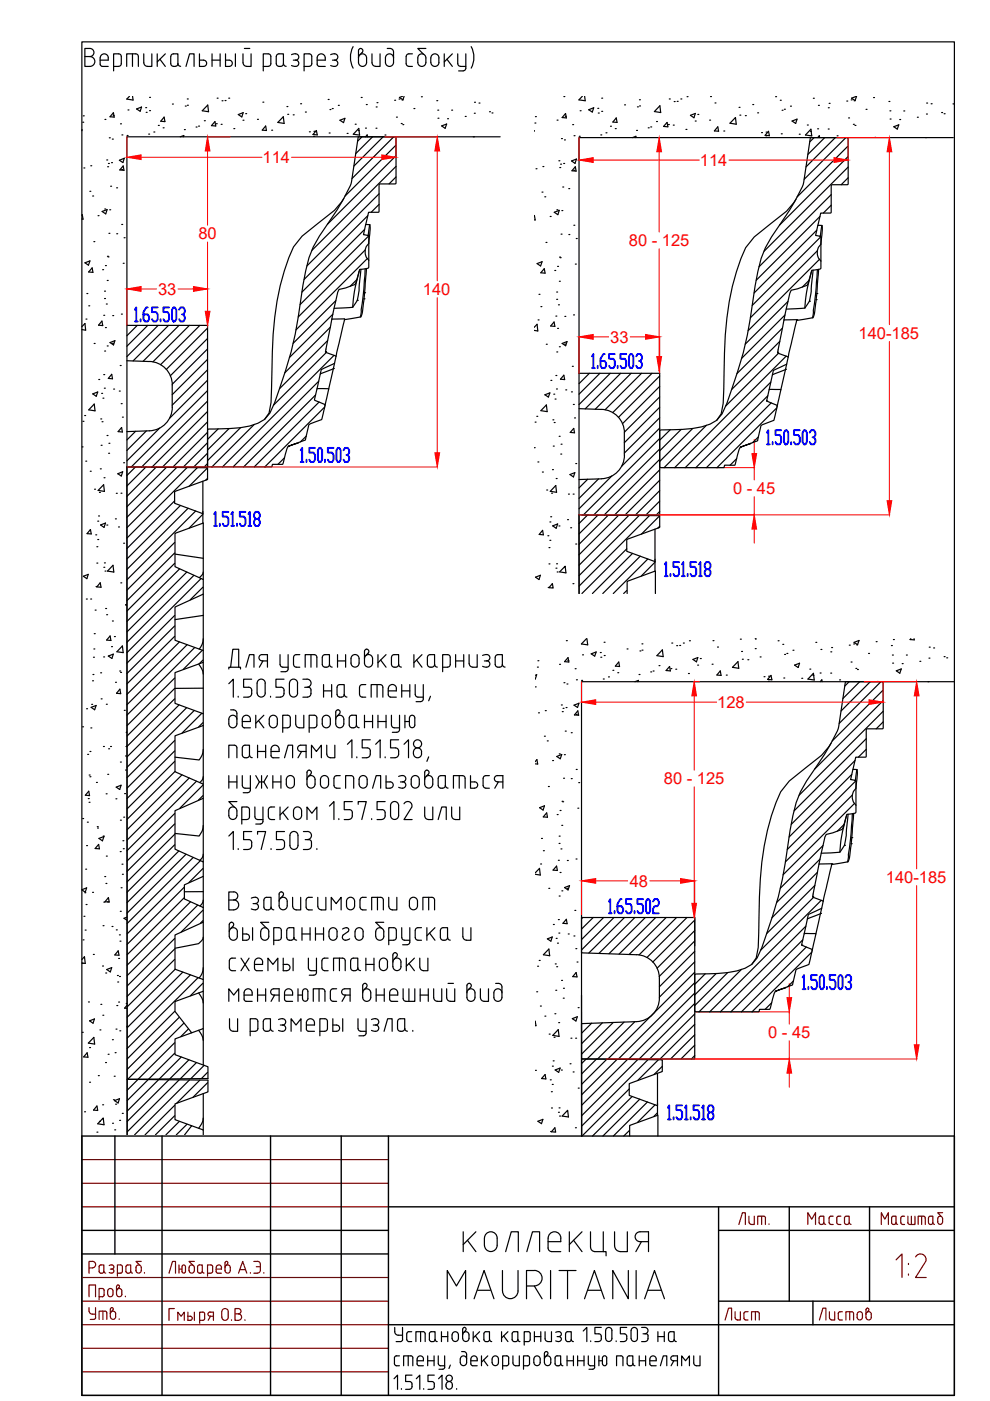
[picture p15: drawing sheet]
<svg xmlns="http://www.w3.org/2000/svg" width="210mm" height="297mm" viewBox="0 0 210 297" stroke-linecap="round" stroke-linejoin="round" font-family="sans-serif">
<defs><g id="words">
<g font-size="5.7" fill="#720000">
<text x="155.6" y="260.7">Лит.</text>
<text x="170" y="260.7">Масса</text>
<text x="185.6" y="260.7">Масштаб</text>
<text x="17.6" y="280.8">Утв.</text>
<text x="152.4" y="281.2">Лист</text>
</g>
<text font-size="5.7" x="172.5" y="281.2">Листов</text>
<g font-size="3.5" fill="#f00">
<text x="55.7" y="34.6">114</text>
<text x="148.4" y="35.2">114</text>
<text x="42.1" y="50.8">80</text>
<text x="133.3" y="52.2">80 - 125</text>
<text x="33.5" y="62.5">33</text>
<text x="89.7" y="62.6">140</text>
<text x="182.1" y="71.8">140-185</text>
<text x="129.4" y="72.7">33</text>
<text x="155.4" y="104.8">0 - 45</text>
<text x="152.1" y="150.1">128</text>
<text x="140.8" y="166.3">80 - 125</text>
<text x="133.5" y="188">48</text>
<text x="187.8" y="187.2">140-185</text>
<text x="162.9" y="220.1">0 - 45</text>
</g>
</g></defs>
<g fill="none" stroke="#000" stroke-width=".25">
<path d="M17.4 8.9h185v287h-185zM18 12h1M19 10.3h-1v3.8h1M19.1 10.3a.86 .86 0 0 1 .8 .8 .86 .86 0 0 1-.8 .9 1.05 1.05 0 0 1 1 1 1.05 1.05 0 0 1-1 1.1M21.2 12.7h1.7a.9 .9 0 0 0-.5-1.2 .9 .9 0 0 0-1.1 .8v1.5l.4 .3h1.2M24.1 14.1h1M25.1 11.4h-1v3.6M25.2 11.4l.4 .3 .1 .3v1.5l-.1 .3-.4 .3M26.9 14.1v-2.7h1.9l.5 .3v2.4M28.1 11.4v2.7M30.5 11.4v1.9a.75 .75 0 0 0 .8 .8M32.2 11.4v2.7h-1"/>
<path d="M33.3 11.4v2.7M33.9 12.6l1.2 1.5M35.1 11.4l-1.8 1.7M36.8 14.1h.3M37.7 13.5v-2.1l-1.2 .1-.3 .5v1.5l.3 .5 .3 .1M37.7 13.5l-.1 .3-.4 .3M37.7 13.5l.1 .3 .5 .3M39.4 14.1l.8-2.7h.9v2.7M42.3 11.4v2.7h.8a.67 .67 0 0 0 .7-.7 .67 .67 0 0 0-.7-.7h-.8M45 12.7h1.7M45 11.4v2.7M46.7 11.4v2.7"/>
<path d="M47.8 12.7h.8M47.8 11.4v2.7h.8M48.6 12.7a.67 .67 0 0 1 .7 .7 .67 .67 0 0 1-.7 .7M49.9 11.4v2.7M51.5 11.4v1.9a.75 .75 0 0 0 .8 .8M51.8 10.3h1.2M53.2 11.4v2.7h-.9M55.8 14.1h1.1M56.9 14.1l.4-.3 .1-.3-.1-1.8-.4-.3h-1.1v3.6M59.1 14.1h.4M60.1 13.5v-2.1l-1.2 .1-.3 .5v1.5l.3 .5 .3 .1M60.1 13.5l-.1 .3-.5 .3"/>
<path d="M60.1 13.5l.1 .3 .5 .3M61.8 13.9l.9 .2M62.2 12.7h.5M62.7 11.4l-.9 .2M62.7 11.4a.67 .67 0 0 1 .7 .7 .67 .67 0 0 1-.7 .6 .67 .67 0 0 1 .7 .7 .67 .67 0 0 1-.7 .7M64.5 14.1h1M65.5 11.4h-1v3.6M65.5 11.4l.5 .3 .1 .3v1.5l-.1 .3-.5 .3M67.2 12.7h1.8a.91 .91 0 0 0-.6-1.2 .91 .91 0 0 0-1.2 .8v1.3l.3 .4 .2 .1M67.7 14.1h1.3M70.1 11.6a.86 .86 0 0 1 1-.2 .86 .86 0 0 1 .5 .9l-.6 .4M70.5 12.7h.5"/>
<path d="M71 12.7a.72 .72 0 0 1 .5 1.1 .72 .72 0 0 1-1.1 .2l-.3-.1M74.9 9.9a4.8 4.8 0 0 0 0 4.5M76.3 11.6l.5-.5a.47 .47 0 0 0-.1-.7 .47 .47 0 0 0-.7 .3v2.5a.86 .86 0 0 0 .9 .9 .86 .86 0 0 0 .8-.9v-.9a.86 .86 0 0 0-.8-.9 .86 .86 0 0 0-.9 .9M78.9 11.4v1.9a.75 .75 0 0 0 .7 .8M80.6 11.4v2.7h-1M82.1 10.3a1.03 1.03 0 0 1 1.3 .4v2.5a.86 .86 0 0 1-.8 .9 .86 .86 0 0 1-.9-.9v-.9a.86 .86 0 0 1 .9-.9 .86 .86 0 0 1 .8 .9M86.1 12v1.5M86.1 13.5l.1 .3 .5 .3M86.7 14.1h.7M87.4 11.4l-1 .1-.3 .5M88.8 11.7a.86 .86 0 0 1 1-.2 .86 .86 0 0 1 .5 .8v.9a.86 .86 0 0 1-.9 .9 .86 .86 0 0 1-.8-.9v-.9zM90.3 10.3h-1.7l1.2 1.2"/>
<path d="M93 12.3v.9M93.1 12.3a.86 .86 0 0 0-.9-.9 .86 .86 0 0 0-.8 .9l-.1 .9a.87 .87 0 0 0 .9 .9 .87 .87 0 0 0 .9-.9M94.2 11.4v2.7M94.8 12.6l1.1 1.5M95.9 11.4l-1.7 1.7M97 11.4l.1 2.1 .2 .5 .3 .1M97.2 15h1M97.6 14.1h1.2M98.8 11.4v3.1l-.3 .4-.3 .1M99.9 9.9a4.8 4.8 0 0 1 0 4.5M17.4 27.5v.2M17.5 25.9h.1"/>
<path d="M17.7 24.6h.1M17.8 35.6h.1M19.2 35.1h.1M22.2 25.3h.1M22.6 33.9h.1M22.8 35.4h.1M23 34.7h.1M23.2 29.2h.1M23.5 39.5h.1M23.6 34.5h.1M23.8 29.5h.1M24 24.5h.1"/>
<path d="M24 23.9l.2 .9h-.9zM24.7 39.8h.1M25.3 34l1.1-.4-.3 .9zM25.5 26.3h.1M25.8 35.9h.1M25.8 28.6h.1M26.1 35.2l.2 .9-.9-.1zM26.9 28.7h.1M27.1 23.3h.1M27.5 20.4l-.6 .6 1.3 .2-.1-.8M29 23.1l1-.4-.3 .9zM30.9 22.8h.1"/>
<path d="M31 23.8h.1M31.5 28.4h.1M31.7 23.5h.1M31.7 20.6h.1M32.6 28h.1M33.6 26.6h.1M34.6 27.1h.1M34.8 24.8l.2 1-.9-.1zM36.6 22.1h.1M38.2 29l.8-.3-.1 .3M39.1 27.5h.1M39.3 22.5h.1"/>
<path d="M39.7 21h.1M39.7 22.3h.1M41.6 26.9h.1M42.1 26.7h.1M43.3 25.6h.1M44 22.3l.2 1.4-1.3-.2zM45.6 25.8l.1 .9-.9-.1zM45.8 26.2h.1M46 20.8h.1M46.9 26.4h.1M47.1 21.4h.1M47.7 21.3h.1"/>
<path d="M48.5 20.8h.1M49.6 27.3h.1M50.5 24.3l1.1-.4-.3 .9zM51.5 25.5h.1M52.1 24.1h.1M54.6 25.3h.1M55.7 21.7h.1M56.3 26.7l.2 1-.9-.1zM57.6 27.6h.1M60.1 24.8l.1 1.4-1.3-.2zM60.8 22.6h.1M61 24.2h.1"/>
<path d="M62.2 24.3h.1M63.7 22h.1M64.7 23.8h.1M65.6 27.9h.1M66.5 28.9h.1M66.6 27.8h.1M67.1 27.7l.2 .9-.9-.1zM69.6 21.1h.1M69.8 28.2h.1M70 23.2h.1M70.4 23h.1M71.7 22.3h.1"/>
<path d="M72.1 25.5l1-.4-.3 .9zM73.6 28.3h.1M75.3 26.3h.1M76 27.7h.1M76.1 27.2l.1 1.4-1.3-.1zM76.6 20.7h.1M76.8 29l-1 .9M77.5 27.2h.1M77.5 29l.4-.4v.4M77.7 22.2h.1M79 29l-3.6 3.6M79.7 27.2h.1"/>
<path d="M79.8 22.7h.1M79.9 21.8h.1M81.2 29l-6.2 6.2M81.6 28.6h.1M83.5 29l-8.9 8.9M83.7 21.3h.1M84 30.8l-10.9 10.8M84 33l-14.6 14.6M84 35.3l-17.9 17.8M84 37.5l-1.5 1.5M84.1 24.8h.1M84.6 21h.1"/>
<path d="M85.1 26.2h.1M85.2 21.2h.1M85.3 20.4l-.6 .3 .7 .5 .3-.8M85.4 26.4h.1M87.8 23h.1M89.3 20.5h.1M89.6 29h.1M92.6 21.3h.1M92.8 23.4h.1M92.9 25.1h.1M93.6 26.7l1.1-.4-.3 .9zM94.9 25.2h.1"/>
<path d="M95.8 23.4h.1M98.6 24.7h.1M100.4 29h.1M100.6 24h.1M100.6 21.7h.1M101.6 21.9h.1M103.8 23.7h.1M104.3 23.9h.1M106 29h-79.1v211.6M113.2 27.7v.2M113.4 26.1h.1M113.5 24.7h.1"/>
<path d="M113.6 35.8h.1M115.1 35.3h.1M118.1 25.5h.1M118.5 34.1h.1M118.7 35.5h.1M118.9 34.8h.1M119 29.4h.1M119.3 39.7h.1M119.5 34.7h.1M119.5 20.5h.1M119.7 29.7h.1M119.9 24.7h.1"/>
<path d="M119.9 24.1l.2 .9-.9-.1zM120.6 40h.1M121.2 34.1l1-.4-.3 .9zM121.4 26.4h.1M121.7 36.1h.1M121.7 28.8h.1M122 35.4l.2 .9-.9-.1zM122.8 28.9h.1M123 23.5h.1M123.5 20.4l-.8 .8 1.4 .2-.1-1M124.8 23.3l1.1-.5-.3 1zM126.7 23h.1"/>
<path d="M126.9 24h.1M127.4 28.6h.1M127.6 23.6h.1M127.6 20.8h.1M128.5 28.2h.1M129.4 26.8h.1M130.5 27.3h.1M130.7 25l.1 1-.9-.1zM132.4 22.2h.1M134.1 29.2l.7-.3-.1 .3M135 27.7h.1M135.1 22.7h.1"/>
<path d="M135.6 21.2h.1M135.6 22.5h.1M137.4 27.1h.1M138 26.9h.1M139.2 25.8h.1M139.9 22.4l.2 1.5-1.4-.2zM141.4 26l.2 .9-.9-.1zM141.7 26.4h.1M141.9 21h.1M142.7 26.5h.1M142.9 21.5h.1M143.6 21.5h.1"/>
<path d="M144.4 21h.1M145.4 27.4h.1M145.7 20.5h.1M146.4 24.5l1-.4-.3 .9zM147.4 25.7h.1M148 24.3h.1M150.5 25.5h.1M150.6 20.5h.1M151.6 21.8h.1M152.2 26.9l.2 .9h-.9zM153.5 27.8h.1M155.9 24.9l.2 1.4-1.3-.2z"/>
<path d="M156.7 22.8h.1M156.9 24.4h.1M158 24.5h.1M159.6 22.2h.1M160.6 23.9h.1M161.5 28.1h.1M162.4 29.1h.1M162.4 28h.1M162.9 27.8l.2 1-.9-.1zM164.4 20.5h.1M165.4 21.3h.1M165.7 28.4h.1"/>
<path d="M165.8 23.4h.1M166.3 23.2h.1M167.6 22.5h.1M167.9 25.7l1.1-.4-.3 .9zM169.5 28.5h.1M171.2 26.5h.1M171.8 27.8h.1M171.9 27.4l.2 1.4-1.3-.2zM172.4 20.8h.1M172.6 29.2l-.9 .9M173.4 27.3h.1M173.4 29.2l.3-.4 .1 .4"/>
<path d="M173.5 22.3h.1M174.9 29.2l-3.6 3.5M175.6 27.4h.1M175.6 22.8h.1M175.8 21.9h.1M177.1 29.2l-6.2 6.2M177.5 28.8h.1M179.3 29.2l-8.8 8.8M179.5 21.4h.1M179.8 30.9l-10.8 10.9M179.8 33.2l-14.5 14.5M179.8 35.4l-17.8 17.9"/>
<path d="M179.8 37.7l-1.4 1.5M179.9 25h.1M180.5 21.2h.1M180.6 20.8l1-.4-.3 .9zM180.9 26.4h.1M181.1 21.4h.1M181.3 26.6h.1M183.6 23.2h.1M185.2 20.7h.1M185.5 29.1h.1M188.5 21.5h.1M188.7 23.5h.1"/>
<path d="M188.7 25.2h.1M189.5 26.9l1.1-.4-.4 .9zM190.8 25.3h.1M191.6 23.5h.1M194.5 24.9h.1M196.2 29.2h.1M196.4 24.2h.1M196.5 21.9h.1M197.4 22h.1M199.6 23.9h.1M200.2 24.1h.1M202.1 22h.1"/>
<path d="M202.1 29.2h-79.3v96.6M17.4 45.6v-.1l.2 1-.2-.1M18 55.7l1.1-.4-.3 .9zM19 40.6h.1M19.5 56.8l.2 .9h-.9zM19.6 41.6h.1M19.9 51.2h.1M20.8 45.7h.1M21.7 44.8l1-.4-.3 .9zM21.8 57.2h.1M22.2 44.3h.1M22.4 56.3h.1"/>
<path d="M22.7 59.5h.1M22.8 54.3h.1M22.9 54.5h.1M23.1 49.5h.1M23.3 44.5h.1M24.7 49.6h.1M25.8 47.6h.1M26.1 55.8h.1M26.3 50.4h.1M72.9 42.1l-3.3 5.2a22.3 22.3 0 0 0-4.8 10.1l-.6 3.1a94.6 94.6 0 0 1-5.9 24.8l-1.1 2.3-1.1 1.3M75.7 59.3l-1.4 1.4M76.2 57.5a31.8 31.8 0 0 0-1.4 7.6v.1"/>
<path d="M76.5 57.1l-.4 4.5-.3 2.1M77.3 48.6l-13.3 13.3M77.4 53l-14.2 14.2M77.4 57l-.4 5.3-.6 4.9M77.6 47.6l.5-2.6h2.2l.1-6h3.5v-10h-7.9l-1.6 10a16.2 16.2 0 0 1-6.9 8.3l-3.4 2.8-1.9 2.3a51.3 51.3 0 0 0-4.3 18.5l-.4 14.4-.5 2.3-.9 1.3a13.2 13.2 0 0 1-7.3 2l-4.7 .1v7.9l13.5 .1 .2-.5h2.1l1-3.4 .2-.5M77.7 56.9l-.4 5.2M77.9 54.8l-15.1 15.1M78 45.7l-13.5 13.6M78.1 50l.3-2.4h-.9l-.4 2.1 1 .3 .1 1.6a2.51 2.51 0 0 0 0 3.6l-.1 1.6-1.9 .3-1 3.2-1.9 .8-1.4 .3-.3 .6-1.2 5.7M78.1 50l-14.5 14.6M78.2 51.6v3.6M78.4 47.6a11.9 11.9 0 0 1-.2 3.9"/>
<path d="M80.4 41.1l-15.3 15.3M80.4 43.3l-1.7 1.7M113.2 45.8l.1-.1 .2 .9h-.3M113.9 55.9l1-.4-.3 .9zM114.9 40.7h.1M115.4 57l.2 .9-.9-.1zM115.5 41.7h.1M115.8 51.4h.1M116.6 45.9h.1M117.5 45l1.1-.4-.3 .9zM117.6 57.3h.1M118.1 44.5h.1"/>
<path d="M118.2 56.5h.1M118.6 59.6h.1M118.6 54.5h.1M118.8 54.6h.1M119 49.6h.1M119.1 44.6h.1M120.6 49.7h.1M121.7 47.8h.1M122 56h.1M122.2 50.6h.1M168.8 42.2l-3.3 5.3a22.3 22.3 0 0 0-4.8 10.1l-.6 3.1a95 95 0 0 1-6 24.8l-1 2.2-1.1 1.4M171.5 59.4l-1.4 1.4"/>
<path d="M172 57.7a31.8 31.8 0 0 0-1.4 7.6M172.4 57.3l-.4 4.5-.4 2.1M173.2 48.8l-13.3 13.3M173.3 53.2l-14.2 14.2M173.3 57.2l-.4 5.2-.7 5M173.4 47.8l.6-2.6 2.2-.1 .1-5.9 3.5-.1v-9.9h-8l-1.5 10a16.2 16.2 0 0 1-6.9 8.3l-3.5 2.7-1.8 2.3a51.3 51.3 0 0 0-4.3 18.5l-.5 14.5-.4 2.2-.9 1.4a13.7 13.7 0 0 1-7.3 1.9l-4.8 .2v7.9l13.6 .1 .1-.6h2.2l.9-3.3 .3-.5M173.6 57.1l-.4 5.1M173.7 55l-15.1 15.1M173.8 45.9l-13.5 13.5M173.9 50.1l.4-2.3h-.9l-.5 2.1 1.1 .3 .1 1.6a2.51 2.51 0 0 0 0 3.6l-.1 1.6-1.9 .3-1 3.2-2 .7-1.4 .3-.3 .7-1.2 5.6M174 50.2l-14.5 14.6M174.3 47.8a11.9 11.9 0 0 1-.2 3.9v3.7"/>
<path d="M176.2 41.3l-15.3 15.3M176.2 43.5l-1.6 1.7M17.4 69.3l.6-.7 .2 1.4-.8-.1M18.2 67.7h.1M18.4 62.2h.1M18.8 64.8h.1M20 72.8h.1M21.6 68.1l.2 .9-.9-.1zM22 79.4h.1M22 66.9h.1M22.2 63.3h.1M22.2 61.7h.1"/>
<path d="M22.2 74.4h.1M22.4 69.5h.1M22.5 64.5h.1M22.7 73.3h.1M23.3 72.6l1.1-.4-.3 .9zM23.7 79.4l.2 .9-.9-.1zM23.9 72.8h.1M23.9 66.9h.1M25.5 77.5h.1M25.7 66.6h.1M26.9 76.5l4.8 .1a5 5 0 0 1 4.8 5v4.7a5 5 0 0 1-4.8 5l-4.8 .2M26.9 69h17.1v30h-17.1"/>
<path d="M29.1 69l-2.2 2.2M31.3 69l-4.4 4.4M33.5 69l-6.6 6.6M35.7 69l-7.5 7.5M38 69l-7.6 7.6M40.2 69l-7.8 7.7M42.4 69l-8.4 8.3M44 78.4l-7.5 7.5M44 76.2l-7.5 7.5M44 74l-7.5 7.5M44 71.8l-7.9 7.9M44 69.6l-8.7 8.7"/>
<path d="M69 74.5v.2l2.2 .9-2.9 13.2-.1 .2-2.7 1-.8 3.3-3.6 1.3 2.3-.8M69 74.5h.1M69 74.5l1.4-6.8 2.7-.1-1.9 8M69.2 74.7l-11.2 11.2M69.5 72.2l-10.2 10.2M70 69.4l-9.6 9.6M70.6 66.6l-9.2 9.2M70.7 78.1l-2.8 1.2M70.7 78.1h.1M70.8 75.3l-23.6 23.7M70.9 77l-2.8 1.5-1.4 6.3 2.2 1v.3M71.2 63.7l-9.1 9.1"/>
<path d="M75.8 63.7l-1 1.5-4 .2M75.8 63.7h.1M77.2 63.4l-.4 2.8-.3 1-3.5 .6M77.2 63.4h.1M77.3 62.1l-.1 1.3M77.3 62.1h.1M113.2 69.4l.7-.6 .1 1.4-.8-.2M114.1 67.8h.1M114.3 62.4h.1M114.7 65h.1M115.8 73h.1M117.5 68.3l.1 .9-.8-.1z"/>
<path d="M117.9 79.6h.1M117.9 67h.1M118 63.5h.1M118 61.9h.1M118 74.6h.1M118.2 69.6h.1M118.4 64.6h.1M118.6 73.5h.1M119.2 72.8l1-.4-.3 .9zM119.5 79.6l.2 .9-.9-.1zM119.7 73h.1M119.8 67.1h.1"/>
<path d="M121.3 77.7h.1M121.6 66.8h.1M122.8 79.1h17.1v30.1h-16.5M125 79.1l-2.2 2.3M127.2 79.1l-4.4 4.5M129.4 79.1l-6.6 6.7M131.6 79.1l-7.5 7.6M133.8 79.1l-7.6 7.6M136 79.1l-7.7 7.8M138.2 79.1l-8.3 8.4M139.9 79.7l-8.8 8.8M164.9 74.7v.2l2.2 .8-3 13.4-2.7 1.1-.8 3.3-3.6 1.3 2.2-.8"/>
<path d="M164.9 74.7h.1M165 74.9l-11.2 11.2M165.3 72.4l-10.2 10.2M165.9 69.6l-9.6 9.6M166.2 67.8l-1.3 6.9M166.4 66.8l-9.2 9.2M166.5 78.3l-2.7 1.2M166.5 78.3h.1M166.7 75.5l-23.7 23.7M166.8 77.2l-2.8 1.3-1.4 6.5M167.1 63.9l-9.1 9.1M168.9 67.8l-1.8 7.9"/>
<path d="M168.9 67.8h.1M168.9 67.8h-2.7M171.6 63.9l-1 1.4-3.9 .2M171.6 63.9h.1M173 63.5l-.3 2.9-.3 1-3.5 .5M173 63.5h.1M173.2 62.2l-.2 1.3M173.2 62.2h.1M17.4 94.7h.1M17.6 89.3h.1M17.9 88.1h.1M18.2 97.8h.1"/>
<path d="M19.1 99.9h.1M19.7 83.5l1-.4-.3 .9zM20 85.7l.2 1.4-1.4-.2zM20.9 80.5h.1M21.3 99.4h.1M21.4 88.8h.1M21.4 94.4h.1M21.5 83.4h.1M21.6 89.4h.1M21.8 84.4h.1M22.1 82.3h.1M22.7 92.3h.1"/>
<path d="M23 96.1h.1M23.1 94h.1M24.1 82.5h.1M25.3 82.9h.1M25.7 85.6h.1M25.8 90.6l.2 1-1-.1zM26 88.4h.1M26.2 98.1h.1M26.9 99l17.1 .2v2.5l-7 2.5v2.5l6 2.2M26.9 99l.1 129.8 17.1-.1v-2.5l-7-2.6v-3.3l3.5-1.3-3.5-4.6v-2l6-2.2v-2.5l-6-2.2v-7.3l6-2.7v-3.1l-4-1.8v-3l4-1.8v-3.1l-6-2.7v-8.1l6-2.6v-3l-6-2.7v-7.6l6-2.2v-2.5l-6-2.2v-6.5l6-2.2v-2.5l-6-2.2v-7l6-2.7v-3.1l-6-2.8v-7l6-2.2v12M28.7 99l-1.8 1.8M28.7 91.4l-1.8 1.9"/>
<path d="M30.9 99l-4 4M31 91.4l-4.1 4.1M33.1 99l-6.2 6.2M33.8 90.8l-6.9 6.9M35.3 99.1l-8.4 8.3M37.5 99.1l-10.6 10.6M39.7 99.1l-12.8 12.8M41.9 99.1l-15 15M44 98.3l-.7 .7M44 96.1l-2.9 2.9M44 93.9l-5.1 5.1M44 91.7l-7.3 7.3"/>
<path d="M44 89.4l-9.5 9.6M44 87.2l-11.7 11.8M44 85l-14 14M44 82.8l-16.2 16.2M44 80.6l-8.1 8.1M44 99.2l-3.9 3.9M46.2 90.9l-2.2 2.3M48.6 90.9l-4.6 4.5M51 90.7l-7 6.9M53.9 90l-9 9M60.3 97.1l-1.4 1.4M64.9 92.5l-1.2 1.2"/>
<path d="M66.9 83.7l-15.2 15.3M67.2 82.5h2.5M67.6 80.8l-18.2 18.2M67.6 85.2l-13.7 13.8M68.8 86.3l-12.6 12.7M113.3 94.9h.1M113.5 89.5h.1M113.8 88.3h.1M114 97.9h.1M115.5 83.7l1.1-.4-.3 .9zM115.8 85.9l.2 1.4-1.3-.2zM116.8 80.7h.1"/>
<path d="M117.1 99.6h.1M117.2 89h.1M117.3 94.6h.1M117.4 83.6h.1M117.5 89.6h.1M117.7 84.6h.1M118 82.5h.1M118.6 92.5h.1M118.9 96.3h.1M119 94.2h.1M120 82.7h.1M121.2 83.1h.1"/>
<path d="M121.6 85.8h.1M121.6 90.8l.2 1-.9-.1zM121.8 88.6h.1M122.1 98.3h.1M122.8 86.6l4.8 .2M127.6 86.8a5 5 0 0 1 4.8 5M132.4 91.8v4.7M132.4 96.5a5 5 0 0 1-4.8 5M139.9 99.6l-9.6 9.6M139.9 97.4l-11.8 11.8M139.9 95.2l-14 14M139.9 93l-16.2 16.2"/>
<path d="M139.9 90.8l-8.1 8.1M139.9 88.6l-7.5 7.5M139.9 86.3l-7.5 7.6M139.9 84.1l-7.5 7.5M139.9 81.9l-7.9 7.9M142.1 91.1l-2.2 2.2M144.4 91l-4.5 4.6M146.9 90.9l-7 6.9M149.8 90.2l-9 9M156.2 97.2l-1.4 1.4M157 94.8h.1M160.8 92.6l-1.2 1.2"/>
<path d="M162.6 85h.1M162.6 85l2.1 .9v.4M162.8 83.9l-15.3 15.3M163.1 82.6l2.5 .1M163.4 81l-18.1 18.2M163.5 85.4l-13.7 13.8M164.7 86.5l-12.7 12.7M19.2 112.3l.1 .9-.8-.1zM20 103.7h.1M20.3 113.4h.1M20.5 115.9h.1M20.5 119.4h.1"/>
<path d="M20.7 110.5h.1M20.7 114.4h.1M20.9 109.4h.1M21.1 104.4h.1M21.3 111.3l1.1-.4-.3 .9zM22 102.8l.1 1.4-1.3-.2zM22.1 101.3h.1M22.1 119.3h.1M22.6 111.3h.1M24 119.9l.1 1.4-1.3-.2zM24.5 110h.1M24.7 104.6h.1"/>
<path d="M25 100.4l1-.4-.3 .9zM25.1 111.7h.1M25.7 104.6h.1M26.2 115.2h.1M37 106.2l-10.1 10.1M37 115l-10.1 10.1M37 117.2l-10.1 10.1M37 119.5l-10.1 10M37.1 117.5l6 .9M38.2 107.2l-11.3 11.3M39.9 107.8l-13 12.9M41.5 108.3l-14.6 14.6"/>
<path d="M43 109l-2.9 3M43 102v8.9M44 101.4l-.4 .4M115 100.1h.1M115 112.4l.2 1-.9-.1zM115.9 103.9h.1M116.2 113.6h.1M116.4 119.6h.1M116.4 116.1h.1M116.6 114.6h.1M116.6 110.7h.1M116.8 109.6h.1"/>
<path d="M116.9 104.6h.1M117.2 111.5l1-.4-.3 .9zM117.8 102.9l.2 1.5-1.3-.2zM117.9 101.5h.1M118 119.5h.1M118.5 111.5h.1M120.3 110.2h.1M120.5 104.8h.1M120.8 100.6l1.1-.4-.3 .9zM121 111.9h.1M121.5 104.8h.1M122.1 115.3h.1"/>
<path d="M124.6 109.2l-1.8 1.8M124.6 101.6l-1.8 1.8M126.8 109.2l-4 4M126.9 101.5l-4.1 4.2M127.6 101.5l-4.8 .2M129 109.2l-6.2 6.2M129.7 100.9l-6.9 7M131.2 109.2l-8.4 8.4M132.9 116.4l-9.5 9.4M133.3 109.2l-10.5 10.6M134.1 117.3l-8.5 8.5M135.6 109.3l-12.8 12.7"/>
<path d="M135.7 117.9l-7.9 7.9M137.4 118.5l-7.4 7.3M137.7 109.3l-14.9 15M138.9 119.1l-6-2.2v-2.5l7-2.6v-2.5l-17.1-.1v16.6M138.9 119.2l-2.9 2.9M138.9 112.2v8.9M139.9 108.4l-.7 .8M139.9 106.2l-2.9 3M139.9 104l-5.2 5.2M139.9 101.8l-7.4 7.4M139.9 109.4l-3.9 3.8M139.9 111.6l-.4 .4"/>
<path d="M17.7 122.2l1-.4-.3 .9zM18.3 127h.1M19.2 127h.1M19.8 139.3h.1M19.9 137.6h.1M20 134.4h.1M20.2 129.4h.1M20.4 124.4h.1M21.3 123.6l.1 .9-.9-.1zM22 139.3h.1M22 120.3h.1M22.3 121.1h.1"/>
<path d="M22.4 129h.1M22.6 130.3h.1M23 139.1l1-.4-.3 .9zM23.3 134.8l.2 1-.9-.1zM23.6 137.1h.1M23.8 131.7h.1M24.3 135h.1M25.6 123.6h.1M26 137l.1 1.4-1.3-.2zM26.8 128.2h-.2l.2 .2M37 130.5l-10.1 10.1M37 132.7l-10.1 10.1"/>
<path d="M37 134.9l-10.1 10.1M38 136.1l-11.1 11.1M38.1 120.6l-11.2 11.1M39.6 121.3l-12.7 12.7M39.7 136.7l-12.8 12.7M41.1 122l-14.2 14.2M41.3 137.3l-14.4 14.3M42.6 122.7l-15.7 15.7M42.9 137.9l-4.1 4M43 124.5l-2.7 2.7M43 140l-.7 .7M43.1 135.4a3.3 3.3 0 0 1-.9 2.2"/>
<path d="M43.1 121.3l-.1 .4-.7 .8M43.1 126v11.9M43.1 130.5l-6 .9M55.6 138.8h1.1v2.7M55.6 138.8a.67 .67 0 0 0-.7 .6 .67 .67 0 0 0 .7 .7M59.4 138.8v2.1M61.1 138.8v3l-.1 .3-.5 .3M63.6 138.8h-.8l-.5 .3-.1 1.8 .3 .5h.3M65.9 138.8v2.7M71.6 138.8v2.7M73.3 138.8v2.7M74.7 139a.86 .86 0 0 1 .9-.2 .86 .86 0 0 1 .5 .8v1a.86 .86 0 0 1-.8 .8 .86 .86 0 0 1-.9-.8v-1z"/>
<path d="M77.6 139l.4-.5a.47 .47 0 0 0 0-.8 .47 .47 0 0 0-.7 .4v2.5a.86 .86 0 0 0 .8 .8 .86 .86 0 0 0 .9-.8v-1a.86 .86 0 0 0-.9-.8 .86 .86 0 0 0-.8 .8M80.1 138.8v2.7M80.7 139.9l1.2 1.6M81.9 138.8l-1.8 1.7M87.8 138.8v2.7M88.3 139.9l1.2 1.6M89.5 138.8l-1.7 1.7M91.2 138.8h.9v2.1l-.2 .5h-.3M91.2 138.8l-.5 .3-.1 1.8 .3 .5h.3M96.6 138.8v2.7M98.3 138.8v2.7M99.5 138.8v1.9"/>
<path d="M101.2 138.8v2.7h-1M102.3 139l.3-.1a.74 .74 0 0 1 1.1 .1 .74 .74 0 0 1-.2 1.1h-.3a.67 .67 0 0 1 .7 .7 .67 .67 0 0 1-.7 .6M105.6 138.8h.9v2.1l-.3 .5h-.3M105.6 138.8l-.5 .3-.1 1.8 .3 .5h.3M113.5 122.4l1.1-.4-.3 .9zM116.2 124.6h.1M117.1 123.7l.2 1-.9-.1zM117.9 120.5h.1M118.1 121.3h.1M119.8 120l.2 1.5-1.3-.3zM120.1 135.8h.1M120.4 139.4l.2 1-.9-.1z"/>
<path d="M121.5 123.7h.1M123.5 138.8h.1M124.4 135.4l-1.1 1.1 1.3 .2-.2-1.3M125.3 138.6l1.1-.4-.3 .9zM127.3 138.4h.1M127.4 139.3h.1M128.1 136.2h.1M128.1 139h.1M132.9 125.2l-.7 .6M132.9 137.6h.1M133 125.8v-2.5l6-2.2v4.7M135.7 138h.1"/>
<path d="M136.1 136.5h.1M136.1 137.8h.1M140.4 137.8l.2 1.4-1.3-.2zM142.4 136.3h.1M143.5 136.9h.1M144.1 136.8h.1M144.9 136.3h.1M146.2 135.9h.1M146.9 139.8l1.1-.4-.3 .9zM148.5 139.6h.1M151.2 135.8h.1M152.1 137.2h.1"/>
<path d="M157 135.5h.1M157.2 138.1h.1M157.4 139.8h.1M158.6 139.9h.1M160.1 137.5h.1M160.1 135.4h.2M161.2 139.3h.1M165 135.9h.1M166 136.6h.1M166.3 138.8h.1M166.8 138.5h.1M168.1 137.9h.1"/>
<path d="M173 136.2h.1M174.1 137.7h.1M176.1 138.2h.1M176.3 137.3h.1M180.1 136.8h.1M181 136.5h.1M181.1 136.2l1-.4-.3 .9zM181.6 136.7h.1M184.1 138.5h.1M185.8 136h.1M189 136.9h.1M189.2 138.9h.1"/>
<path d="M189.4 135.6h.1M192.2 138.9h.1M193.1 135.4l-.1 .2 .8 .1v-.3M197 139.5h.1M197 137.2h.1M198 137.4h.1M200.2 139.2h.1M200.7 139.5h.1M17.5 154.1h.1M18.4 150.3h.1M18.6 159.9h.1M19.1 159.3h.1"/>
<path d="M19.3 154.3h.1M19.3 150l1.1-.4-.3 .9zM19.4 149.3h.1M19.6 144.3h.1M19.7 143h.1M21.3 142.6h.1M21.4 148.2h.1M21.9 158.3h.1M22.5 149.3h.1M23 158.8h.1M23.4 158.3h.1M24.5 144.7h.1"/>
<path d="M25.4 142.3h.1M25.4 146.1l.2 1-.9-.1zM25.6 142.6h.1M26.4 150.6h.1M26.8 158.3h.1M26.9 158.2l-.1 .1M26.9 155.2v.1M37 143.8l-10.1 10M37 146l-10.1 10M37 148.2l-10.1 10M37 157l-10.1 10.1M37 159.2l-10.1 10.1"/>
<path d="M38 149.5l-11.1 11M39.6 150.1l-12.7 12.6M41.2 150.6l-14.3 14.3M42.1 140.8a4 4 0 0 1 1 2.1M42.8 151.2l-4.2 4.2M43 153.2l-.9 .9M43.1 158.9a3.5 3.5 0 0 1-.9 2.2l-5.1-.6M43.1 140.4v10.9M43.1 153.8v12.5M43.1 145.9l-6 .1M48.5 141.8v-.3h2.5v.3M48.5 145l1-1v3.8"/>
<path d="M48.9 141.5l.5-3.8h1.2v3.8M48.9 150.5a1.03 1.03 0 0 1 1.3 .5v2.5a.86 .86 0 0 1-.8 .8 .86 .86 0 0 1-.9-.8v-1a.86 .86 0 0 1 .9-.9 .86 .86 0 0 1 .8 .9M50.5 147.6v.2M51.4 153h1.7a.91 .91 0 0 0-.6-1.3 .91 .91 0 0 0-1.1 .8v1.6l.4 .2h1.3M51.4 158.6v1.5M51.4 158.6l.3-.5 1.2-.1v2.1M51.6 147.8h1M52.1 141.5l.8-2.7h.9v2.7M52.7 145.7a.63 .63 0 0 1 .7 .7v.6a.75 .75 0 0 1-.8 .8M53.4 144h-1.8v1.7h1.1M54.2 151.6v2.7M54.5 144.9v2"/>
<path d="M54.5 144.8a.85 .85 0 0 1 .9-.8 .85 .85 0 0 1 .8 .9v2a.86 .86 0 0 1-.8 .9 .86 .86 0 0 1-.9-.9M54.6 159.3h1.7M54.6 158v2.7M54.8 152.8l1.1 1.5M55.6 140.1h1.1M55.8 140.1l-.8 1.4M55.9 151.6l-1.7 1.8M56.3 158v2.7M57.3 151.9a.86 .86 0 0 1 1-.2 .86 .86 0 0 1 .5 .8v1a.86 .86 0 0 1-.9 .8 .86 .86 0 0 1-.8-.8v-1zM57.4 147.6v.2M57.5 159.3h1.7a.91 .91 0 0 0-.6-1.3 .91 .91 0 0 0-1.1 .9v1.5l.4 .3h1.3M58.5 147.8h1"/>
<path d="M59.4 140.9l.1 .3 .5 .2M59.6 142.4h.9M59.9 141.5h1.2M59.9 154.3h1.1M60.2 144h-1.7v1.7h1.1a.63 .63 0 0 1 .6 .7v.6a.75 .75 0 0 1-.7 .8M61 151.6h-1.1v3.7M61 151.6l.5 .3 .1 .3M61.6 152.2v1.5l-.1 .3-.5 .3M61.6 144.2a.84 .84 0 0 1 1-.2 .84 .84 0 0 1 .5 .9v2a.86 .86 0 0 1-.9 .9 .86 .86 0 0 1-.8-.9v-2.1zM62.7 151.6v1.9a.75 .75 0 0 0 .8 .8h.9v-2.7M62.8 141.5h.8M63.9 159.3l-.7 1.4"/>
<path d="M64.2 147.8h1M64.2 144h.9M64.6 145.7l1.1 .1a1.34 1.34 0 0 1-.2 1.9l-.3 .1M64.7 141.5v-2.7h1.9l.5 .3 .1 2.4M64.9 159.3h-1.1a.67 .67 0 0 1-.7-.6 .67 .67 0 0 1 .7-.7h1.1v2.7M65.1 144a.86 .86 0 0 1 .9 .8 .86 .86 0 0 1-.9 .9M67.2 152.2l-.1 1.8-.5 .3h-1M67.2 152.2l-.3-.5-1.3-.1v3.7M68.6 151.9a.86 .86 0 0 1 .9-.2 .86 .86 0 0 1 .5 .8v1a.86 .86 0 0 1-.8 .8 .86 .86 0 0 1-.9-.8v-1zM68.6 146.5h1.7M68.6 145.1v2.7M68.9 141.5h.4"/>
<path d="M69.3 158v1.9M69.3 159.9a.75 .75 0 0 0 .8 .7M69.8 140.9v-2.1l-1.2 .1-.3 .5v1.5l.3 .5h.3M69.8 140.9v.3l-.5 .2M69.9 140.9v.3l.5 .2M70.3 145.1v2.7M71 158v2.7h-1M71.2 151a.48 .48 0 0 1 .7-.5 .48 .48 0 0 1 0 .9M71.2 151v2.5a.86 .86 0 0 0 .8 .8 .86 .86 0 0 0 .9-.8v-1a.86 .86 0 0 0-.9-.9 .86 .86 0 0 0-.8 .9M71.5 145.7v1.5M71.5 145.7l.3-.5 1.2-.1v2.1M71.5 147.2l.1 .3 .4 .3"/>
<path d="M71.6 140.1h1.7M71.9 151.4l-.4 .4M72 147.8h.4M73 147.2l-.1 .3-.5 .3M73 147.2l.1 .3 .5 .3M73.7 157.8l.9-.9v3.8M74 152.2l.1 1.5a.78 .78 0 0 0 .7 .6 .78 .78 0 0 0 .8-.6M74.1 152.2l.2-.5 1.3-.1v2.1M75.6 153.7l.1 .3 .4 .3M76.8 147.8h.8M77.3 151.6v2.7M77.3 153h1.7"/>
<path d="M77.6 145.1h-.8l-.5 .3-.1 1.8 .3 .5 .3 .1M78.5 159.9a.75 .75 0 0 1-.7 .7l-1 .1M78.5 156.9h-1.7v1.7h1.1a.67 .67 0 0 1 .6 .6M78.5 159.2v.7M78.7 147.8v-2.7h1.9l.5 .3 .1 2.4M79 151.6v2.7M79.7 157.8l.9-.9v3.8M79.9 145.1v2.7M80.1 151.6v2.7M80.1 153h1.8M81.9 151.6v2.7M82.8 147.8h1.2"/>
<path d="M83 151.6l.1 2.4 .5 .3h1.1M83.2 155.3h.9M83.6 141.5h.3M84 146v.5h-1.7M84.1 146a.86 .86 0 0 0-.9-.9 .86 .86 0 0 0-.9 .9v1.3l.3 .4 .2 .1M84.5 140.9v-2.1l-1.2 .1-.3 .5v1.5l.3 .5h.3M84.5 140.9l-.1 .3-.4 .2M84.5 159.9a.75 .75 0 0 1-.7 .7l-1 .1M84.5 156.9h-1.7v1.7h1.1a.67 .67 0 0 1 .6 .6v.7M84.5 140.9l.1 .3 .5 .2M84.7 151.6v3.1l-.1 .3-.5 .2M85.2 146.5h1.7"/>
<path d="M85.2 145.1v2.7M85.7 157.8l.9-.9v3.8M85.9 153h.9M85.9 151.6v2.7M86.8 152.2v1.5a.56 .56 0 0 0 .6 .6 .56 .56 0 0 0 .5-.6v-1.5M86.8 152.2a.56 .56 0 0 1 .6-.6 .56 .56 0 0 1 .5 .6M86.9 145.1v2.7M87.9 158.8a1.01 1.01 0 0 1 1.5 .5 1.01 1.01 0 0 1-.9 1.4 1.08 1.08 0 0 1-.9-.8 1.08 1.08 0 0 1 .3-1.1zM88 145.1l.1 2.1 .2 .5 .3 .1M88.2 148.8h1M88.6 147.8h1.1M89.7 145.1v3.1l-.2 .5h-.3"/>
<path d="M91.2 141.5h.4M91.3 147.6l-.4 1M92.2 140.9l.2 .5h.3M93.9 141.5h1M94.9 141.4h.3l.3-.5-.1-1.8-.5-.3h-1v3.6M96.6 140.1h1.7M99.5 140.7a.75 .75 0 0 0 .7 .7M102.3 141.3l.9 .2M102.7 140.1h.5M105.6 141.5h.3M106.5 140.9l.3 .5h.3M113.5 145.6h.1"/>
<path d="M113.5 143.2l.3-.1-.3 .9M113.5 143.9v.1M113.9 141.4h.1M114 140.1h.1M114.2 151.1h.1M115.4 156.1h.1M115.6 150.7h.1M116 157.1h.1M118.6 159.8h.1M118.6 140.9h.1M119 149.5h.1M119.2 150.9h.1"/>
<path d="M119.4 150.2h.1M119.6 144.7h.1M119.8 155h.1M120 150h.1M120.2 145h.1M120.4 140h.1M121.1 155.3h.1M121.7 149.5l1-.4-.3 .9zM121.9 141.8h.1M122.2 151.5h.1M122.2 144.1h.1M122.5 150.7l.2 .9h-.9z"/>
<path d="M123.3 144.3h.1M127.9 144h.1M129 143.5h.1M129.9 142.1h.1M131 142.6h.1M131.2 140.4l.2 .9-.9-.1zM134.6 144.5l.8-.2-.1 .2M135.5 143h.1M138 142.5h.1M138.5 142.3h.1M139.7 141.1h.1M142 141.3l.1 .9h-.9z"/>
<path d="M142.2 141.8h.1M143.3 141.9h.1M146 142.8h.1M147.9 141h.1M151 140.8h.1M152.7 142.2l.2 1-.9-.1zM154 143.1h.1M156.5 140.3l.1 1.4-1.3-.2zM162 143.5h.1M162.9 144.4h.1M163 143.4h.1M163.5 143.2l.2 .9-.9-.1z"/>
<path d="M166.2 143.7h.1M168.5 141l1-.4-.3 .9zM170 143.8h.1M171.7 141.9h.1M172.4 143.2h.1M172.5 142.8l.1 1.4-1.3-.2zM173.9 142.7h.1M173.9 144.5l.3-.4 .1 .4M176.1 142.7h.1M176.2 157.6l-3.3 5.2a22.3 22.3 0 0 0-4.8 10.2l-.6 3.1a95 95 0 0 1-6 24.8l-1 2.2-1.1 1.4M178 144.2h.1M180 144.5l-.9 1"/>
<path d="M180.4 140.4h.1M181.5 141.7h.1M181.8 142h.1M182.3 144.5l-3.6 3.6M183.7 156.6l-15.3 15.3M183.7 158.9l-1.7 1.6M184.5 144.5l-6.2 6.2M186 144.5h.1M186.8 144.5l-8.9 8.9M187.3 146.3l-10.9 10.8M187.3 148.5l-14.6 14.6M187.3 150.8l-17.9 17.8"/>
<path d="M187.3 153l-1.5 1.5M189.3 140.6h.1M190 142.2l1.1-.4-.3 .9zM191.3 140.7h.1M195 140.2h.1M196.8 144.5h.1M202.4 144.5h-79.1v96.4M17.5 173.6h.1M18.4 179.3h.1M18.5 174.3h.1M18.7 169.3h.1M18.8 167.8l.2 .9-.9-.1z"/>
<path d="M18.9 170.1h.1M18.9 164.3h.1M19.1 164.7h.1M20.4 165.9h.1M20.6 175.3h.1M20.7 175.6h.1M20.9 179l.2 1-.9-.1zM21 177.8l1-.4-.3 .9zM21.9 177.3h.1M22.5 168.3h.1M22.8 164.2h.1M24.6 169.4h.1"/>
<path d="M24.6 166.9l1.1-.4-.3 .9zM25.5 161.6h.1M25.5 173.9h.1M26.1 178.3h.1M26.1 179.9h.1M26.2 173.3h.1M26.4 168.3h.1M26.6 160.3h.1M26.6 163.3h.1M37 161.4l-10.1 10.1M37 172.5l-10.1 10M37 174.7l-10.1 10"/>
<path d="M37 176.9l-10.1 10.1M37 179.1l-10.1 10.1M37.1 163.6l-10.2 10.1M38.6 164.3l-11.7 11.6M40.1 165l-13.2 13.1M41.7 165.6l-14.8 14.7M43 166.5l-4.9 4.9M43 168.7l-.9 1M43.1 175l-.2 1.2-.7 1.1-5.1-.6M43.1 164.7a1.66 1.66 0 0 1-.7 1.2M43.1 169.3v13.4M48.5 160.7v-2.7h1.2l.5 .3v2.4"/>
<path d="M48.5 177.3l1-1v3.8M48.5 164.5v2.6M48.5 165.8h1.7M48.8 171.3a.86 .86 0 0 1 .9-.2 .86 .86 0 0 1 .5 .8v1a.86 .86 0 0 1-.8 .8 .86 .86 0 0 1-.9-.8v-1zM50.2 170h-1.7l1.2 1.2M50.2 164.5v2.6M50.5 179.9v.2M51.4 164.5v2M51.4 160.1a.78 .78 0 0 0 .7 .6 .78 .78 0 0 0 .8-.6M51.4 166.5l.1 .3 .5 .3M51.6 168.1h.9M51.9 167.1h1.2"/>
<path d="M52.7 178a.67 .67 0 0 1 .7 .7v.7M52.9 171.7l-.1 1.8-.5 .2-1 .1M52.9 171.7l-.3-.5-1.3-.1v3.6M52.9 160.1l.1 .3 .5 .2M53.1 164.5v3l-.1 .3-.5 .2M53.4 179.3a.75 .75 0 0 1-.8 .8M53.4 176.3h-1.8v1.7h1.1M54 171.1v2.1M54.1 173.2l.2 .5 1.5 .1M54.2 164.5l.8 1.3-.8 1.3M54.6 176.9v-.6h1.7l-.9 3.8M55 165.8h.9"/>
<path d="M55.5 164.5v2.6M55.8 171.1l-.1 3.3-.5 .3h-1M56.7 164.5l-.8 1.3 .8 1.3M56.9 171.7v1.5M56.9 173.2l.3 .5 1 .1M57.5 179.9v.2M57.8 165.8h1.8M57.8 164.5v2.6M58.2 171.1l-1 .1-.3 .5M59.4 171.1v2.7M59.6 164.5v2.6M59.7 178a.67 .67 0 0 1 .6 .7v.7"/>
<path d="M59.9 172.2l1.2 1.6M60.3 160.7l.8-2.7h.9v2.7M60.3 179.3a.75 .75 0 0 1-.7 .8h-1M60.3 176.3h-1.7v1.7h1M61 164.7a.86 .86 0 0 1 .9-.2 .86 .86 0 0 1 .5 .8v.9a.86 .86 0 0 1-.8 .9 .86 .86 0 0 1-.9-.8v-1zM61.1 171.1l-1.7 1.7M61.5 179.2a.86 .86 0 0 0 .8 .9 .86 .86 0 0 0 .9-.9M61.5 179.2v-2.1a.86 .86 0 0 1 .8-.8 .86 .86 0 0 1 .9 .8v2.1M62.5 171.3a.86 .86 0 0 1 .9-.2 .86 .86 0 0 1 .5 .8v1a.86 .86 0 0 1-.8 .8 .86 .86 0 0 1-.9-.8v-1zM64.3 176.3h.9a.86 .86 0 0 1 .8 .8 .86 .86 0 0 1-.8 .9M64.7 178h.8l.5 .3v1.1M65.1 173.8v-2.7l1 1.3 1.1-1.3v2.7"/>
<path d="M65.4 164.6l.5-.4a.47 .47 0 0 0-.1-.8 .47 .47 0 0 0-.7 .4v2.5a.86 .86 0 0 0 .9 .8 .86 .86 0 0 0 .8-.9v-.9a.86 .86 0 0 0-.8-.9 .86 .86 0 0 0-.9 .9M66 160.7v-2.7l1.1 1.3 1-1.3v2.7M66 179.3a.75 .75 0 0 1-.7 .8h-1M67.2 179.9v.2M68.2 164.7a.86 .86 0 0 1 .9-.2 .86 .86 0 0 1 .6 .8v.9a.86 .86 0 0 1-.9 .9 .86 .86 0 0 1-.9-.8v-1zM69.8 170.9l1-.9v3.8M71.4 167.1h.7M71.8 173.6v.2M72.1 164.5h-.7l-.5 .2-.1 1.8 .3 .5 .3 .1M73.3 167.1v-2.6h1.1l.5 .2 .1 2.4M74.1 171.6a.67 .67 0 0 1 .6 .7M74.7 172.3v.7a.75 .75 0 0 1-.8 .7l-.9 .1"/>
<path d="M74.7 170h-1.7v1.7h1M75.6 160.5v.2M75.9 170.5v-.5h1.8l-1 3.8M76.4 164.7a.86 .86 0 0 1 .9-.2 .86 .86 0 0 1 .6 .8v.9a.86 .86 0 0 1-.9 .9 .86 .86 0 0 1-.9-.8v-1zM78.8 173.6v.2M79 167.1l.8-2.6h.9v2.6M81 171.6a.67 .67 0 0 1 .7 .7v.7a.75 .75 0 0 1-.8 .7l-1 .1M81.7 170h-1.8v1.7h1.1M81.7 160.5v.2M81.9 164.5v2.6h.8M81.9 165.8h.8M82.7 165.8a.67 .67 0 0 1 .7 .6 .67 .67 0 0 1-.7 .7"/>
<path d="M83.1 170.2a.86 .86 0 0 1 .9-.2 .86 .86 0 0 1 .5 .8v2.1a.86 .86 0 0 1-.8 .8 .86 .86 0 0 1-.9-.8v-2.1zM84.5 164.6l.3-.1a.72 .72 0 0 1 1.2 .2 .72 .72 0 0 1-.6 1.1 .67 .67 0 0 1 .6 .6 .67 .67 0 0 1-.6 .7M84.5 166.9l.9 .2M84.9 165.8h.5M85.7 170.4a.9 .9 0 0 1 1.1-.4 .9 .9 0 0 1 .5 1.2M87.3 171.2l-1.6 2.6h1.7M87.4 164.7a.86 .86 0 0 1 1-.2 .86 .86 0 0 1 .5 .8v.9a.86 .86 0 0 1-.9 .9 .86 .86 0 0 1-.8-.8v-1zM90 171.1l.1 1.9a.75 .75 0 0 0 .7 .7l1 .1v-2.7M90.3 164.6l.5-.4a.47 .47 0 0 0-.1-.8 .47 .47 0 0 0-.7 .4v2.5a.86 .86 0 0 0 .9 .8 .86 .86 0 0 0 .9-.9v-.9a.86 .86 0 0 0-.9-.9 .86 .86 0 0 0-.9 .9M90.9 160.5l-.4 .9M92.9 173.8l.8-2.7h.9v2.7M93.5 164.5h.9v2l-.3 .5-.2 .1"/>
<path d="M93.5 167.1h.4M93.5 164.5l-.5 .2-.1 1.8 .3 .5 .3 .1M94.4 166.5l.3 .5 .3 .1M95.8 171.1v1.9a.75 .75 0 0 0 .7 .7l1 .1v-2.7M96.1 167.1v-2.6h2l.4 .2 .1 2.4M97.4 164.5v2.6M99.8 164.5v2.6h.8M99.8 165.8h.8M100.6 165.8a.67 .67 0 0 1 .7 .6 .67 .67 0 0 1-.7 .7M102.4 165v1.5M102.4 166.5l.3 .5 .3 .1M103 167.1h.8"/>
<path d="M103.8 164.5h-1.1l-.3 .5M105.5 165.8h1.1M105.5 164.5h1.1v2.6M105.5 164.4a.67 .67 0 0 0-.7 .7 .67 .67 0 0 0 .7 .7M105.7 165.8l-.8 1.3M113.5 161.5l.3-.5 .2 1h-.5M114.4 171.2l1-.4-.3 1zM114.8 177.8h.1M115.9 172.3l.2 1-.9-.1zM116.3 166.8h.1M117.2 161.3h.1M118 160.4l1.1-.4-.3 .9z"/>
<path d="M118.1 172.7h.1M118.5 178.8h.1M118.6 177.3h.1M118.7 171.8h.1M118.9 180h.1M119.1 175h.1M119.2 169.9h.1M119.3 170h.1M119.5 165h.1M119.7 160h.1M121.1 165.1h.1M122.2 163.1h.1"/>
<path d="M122.5 171.4h.1M122.7 165.9h.1M174.5 179.3l-9.1 9M179 174.8l-1.4 1.4M179 179.2l-.9 1.5-4 .2M179 179.2h.1M179.5 173a28.9 28.9 0 0 0-1.4 7.7M179.8 172.6l-.4 4.6-.4 2M180.5 178.9l-.4 2.8-.3 1-3.5 .6M180.5 178.9h.1M180.6 177.6l-.1 1.3M180.6 177.6h.1"/>
<path d="M180.6 164.2l-13.3 13.3M180.7 168.6l-14.2 14.1M180.7 172.5l-.4 5.3-.6 4.9M180.8 163.1l.6-2.6h2.2l.1-5.9 3.5-.1v-9.9h-7.9l-1.6 9.9a16.2 16.2 0 0 1-6.9 8.3l-3.5 2.8-1.8 2.3a54.2 54.2 0 0 0-4.5 22.3l-.2 10.7-.5 2.2-.9 1.4a13.7 13.7 0 0 1-7.3 1.9l-4.7 .2-.1 7.9h13.6l.1-.5h2.2l.9-3.4 .3-.4M181 172.5l-.4 5.1M181.2 170.4l-15.2 15.1M181.3 161.3l-13.5 13.5M181.4 165.5l.3-2.3-.9-.1-.5 2.2 1.1 .2 .1 1.6a2.46 2.46 0 0 0 0 3.6l-.1 1.6-1.9 .4-1 3.2-3.3 1-.3 .6-1.2 5.7M181.4 165.6l-14.5 14.5M181.5 167.1v3.6M181.7 163.2a11.9 11.9 0 0 1-.2 3.9M17.4 188.6l1-.4-.3 1z"/>
<path d="M17.6 199.3h.1M17.8 194.3h.1M18 189.3h.1M18.1 197.2h.1M18.2 184.3h.1M18.2 191.8h.1M19.6 189.2h.1M21.8 196.3h.1M22 191.3h.1M22.2 185.9h.1M22.5 187.3h.1M22.5 181.5h.1"/>
<path d="M22.8 191.2h.1M23 190.3l.2 .9h-.9zM23.7 196.4h.1M24.7 197.2h.1M25.3 198.2h.1M25.4 199.5h.1M25.5 180.6h.1M25.5 193.2h.1M25.7 188.2h.1M25.9 183.2h.1M26 185.4h.1M26.9 194.5l-.6 .2 .6 .4"/>
<path d="M37 199l-10 10M37.9 180.4l-11 11M39 188.2l-12 12M39 190.4l-12 12M39.4 181.1l-12.5 12.5M40.4 191.2l-13.4 13.4M41 181.8l-14 14M41.9 191.9l-14.9 14.9M42.5 182.5l-15.5 15.5M43 184.2l-3 2.9M43 193l-4.6 4.6M43 195.2l-.5 .6"/>
<path d="M43.1 198.7l-.1 .4-.9 1-5 .9M43.1 190.8a1.63 1.63 0 0 1-.7 1.3M43.1 181.1a1.65 1.65 0 0 1-.7 1.3M43.1 185.8v6.6M43.1 195.5v12.2M43.1 189l-4 .1M48.5 190.8h1.1M48.6 197.5a.86 .86 0 0 1 .9-.8 .86 .86 0 0 1 .8 .8M49.4 196.4l-.5 .5M49.4 196.4a.47 .47 0 0 0-.1-.8 .47 .47 0 0 0-.7 .4v2.5a.87 .87 0 0 0 .9 .9 .87 .87 0 0 0 .8-.9M49.6 189.1h-1.1v3.8h1.1M49.6 189.1a.86 .86 0 0 1 .8 .8 .86 .86 0 0 1-.8 .9"/>
<path d="M49.6 190.8a1.05 1.05 0 0 1 1 1.1 1.05 1.05 0 0 1-1 1M50.3 197.6v.9M51.5 196.7v2.7h.7a.67 .67 0 0 0 .7-.7 .67 .67 0 0 0-.7-.7h-.7M51.6 180.1h1M53.3 190.4l.3-.1a.72 .72 0 0 1 1.1 .2 .72 .72 0 0 1-.6 1.1M53.6 196.7v2.7M53.7 191.6h.4M54.1 191.6a.72 .72 0 0 1 .6 1 .72 .72 0 0 1-1.1 .2l-.3-.1M55.5 196.9a.86 .86 0 0 1 1-.1 .86 .86 0 0 1 .5 .7v1a.87 .87 0 0 1-.9 .9 .87 .87 0 0 1-.8-.9v-1zM55.9 190.8v1.5M56 190.8l.2-.5h1.3v2l-.3 .5-.3 .1M56 192.3v.3l.5 .3"/>
<path d="M56.5 192.9h.4M57 195.5h-1.7l1.2 1.3M57.5 192.3l.1 .3 .4 .3M58 199.4l1.1-.1 .5-.2v-1.8l-.2-.5-1.4-.1v3.6M59.2 189.6v2.4a.86 .86 0 0 0 .8 .9 .86 .86 0 0 0 .9-.8v-1a.86 .86 0 0 0-.9-.9 .86 .86 0 0 0-.8 .9M59.7 189.1l.3 .2 .1 .3-.6 .8M59.7 189.1l-.3 .1-.2 .4M60.9 197l.5-.3h.9v2.1a.79 .79 0 0 1-.7 .6 .79 .79 0 0 1-.8-.6zM62 190.3v1.9M62.1 192.1a.75 .75 0 0 0 .7 .8M62.3 198.8l.1 .3 .5 .2M63.8 190.3v2.6h-1"/>
<path d="M64 198h1.7M64 196.7v2.7M64.9 190.8v1.5M64.9 192.3l.1 .3 .5 .3M65.5 192.9h.7M65.7 196.7v2.7M66.2 190.3h-1l-.3 .5M66.9 198h1.7M66.9 196.7v2.7M67.4 190.3v1.8a.75 .75 0 0 0 .7 .8M68.6 196.7v2.7M69.1 190.3v2.6h-1"/>
<path d="M70.2 192.9v-2.6l1.1 1.3 1-1.3v2.6M71.5 197.6v.9M71.5 197.5a.86 .86 0 0 0-.9-.8 .86 .86 0 0 0-.8 .8l-.1 1a.87 .87 0 0 0 .9 .9 .87 .87 0 0 0 .9-.9M72.6 197l.6-.3a.53 .53 0 0 1 .8 .5l-.2 .3M73.7 190.5a.86 .86 0 0 1 1-.2 .86 .86 0 0 1 .5 .8v.9a.86 .86 0 0 1-.9 .9 .86 .86 0 0 1-.8-.8v-1zM73.7 197.6l-.9 .6a.74 .74 0 0 0 0 1 .74 .74 0 0 0 1.1 0l.2-.2M76.9 192.9h.8M77 197.6v.9M77 197.5a.86 .86 0 0 0-.9-.8 .86 .86 0 0 0-.8 .8v1a.87 .87 0 0 0 .8 .9 .87 .87 0 0 0 .9-.9M77.7 190.3h-.8l-.5 .2-.1 1.8 .3 .5 .3 .1M78.8 192.9v-2.6h1.9l.5 .2 .1 2.4M79.9 196.9a.86 .86 0 0 1 1-.1 .86 .86 0 0 1 .5 .7v1a.87 .87 0 0 1-.9 .9 .87 .87 0 0 1-.8-.9v-1z"/>
<path d="M80 190.3v2.6M81.4 195.5h-1.7l1.2 1.3M82.4 190.3v1.8a.75 .75 0 0 0 .8 .8M82.4 199.4l1.1-.1 .5-.2v-1.8l-.2-.5-1.4-.1v3.6M84.1 190.3v2.6h-.9M85.2 196.7l.1 2.4 .5 .2 1.1 .1M86.9 196.7v3l-.1 .3-.5 .3M87.1 190.5a.86 .86 0 0 1 .9-.2 .86 .86 0 0 1 .5 .8v.9a.86 .86 0 0 1-.8 .9 .86 .86 0 0 1-.9-.8v-1zM89.4 196.7h-.8l-.5 .3-.1 1.8 .3 .5 1.1 .1M90.5 196.7v2.7M90.9 190.3v2.6M91.1 197.8l1.1 1.6"/>
<path d="M91.6 190.3h-1.9v2.6M91.6 190.3l.5 .2v.3v2.1M92.2 196.7l-1.7 1.7M93.4 197.3v1.5M93.4 197.2l.3-.4 1.2-.1v2.1l-.3 .5h-.3M93.4 198.8a.7 .7 0 0 0 .9 .6M94.9 198.8l.1 .3 .5 .2M98.1 196.7v1.9M99.8 196.7v2.7l-.9-.1a.75 .75 0 0 1-.8-.7M113.5 185.1l.9-1 .2 1.4-1.1-.1M114.6 183.2h.1M115.2 180.4h.1"/>
<path d="M116.1 199.1l1-.4-.3 .8zM116.4 188.3h.1M117.3 196h.1M117.9 199h.1M118 183.6l.2 1-.9-.1zM118.2 200h.1M118.4 195h.1M118.4 182.4h.1M118.5 197.8h.1M118.6 190h.1M118.7 185h.1M119.1 188.9h.1"/>
<path d="M119.7 188.2l1.1-.4-.4 .9zM120.1 194.9l.1 .9h-.8zM120.2 188.3h.1M120.3 182.4h.1M120.5 198h.1M121.7 198.4h.1M121.9 193h.1M122.1 182.1h.1M123.5 194.5l-.2 .3M125.8 194.5l-2.5 2.5M128 194.5l-4.7 4.7M130.2 194.5l-6.9 6.9"/>
<path d="M132.4 194.5l-7.6 7.6M134.6 194.5l-7.6 7.6M136.8 194.5l-7.7 7.7M139 194.5l-7.7 7.8M141.2 194.5l-7.8 7.9M143.4 194.5l-7.9 8M145.6 194.5l-8.4 8.5M147.3 194.5v6M147.3 199.5l-7.5 7.5M147.3 197.3l-8 8M147.3 195.1l-8.9 8.9M170.2 199.3l-15.2 15.2"/>
<path d="M170.5 198a1.44 1.44 0 0 1 1.4-.1l1.1 .1M170.9 196.4l-18.2 18.1M172.3 190v.2l2.2 .9-3 13.4-2.7 1.1-.8 3.2-3.6 1.4 2.2-.9M172.3 190h.1M172.5 190.3l-11.2 11.2M172.8 187.7l-10.2 10.2M173.3 184.9l-9.6 9.7M173.7 183.2l-1.4 6.8M173.9 182.1l-9.2 9.3M174 193.7l-2.8 1.2M174 193.7h.1M174.1 190.9l-23.6 23.6"/>
<path d="M174.2 192.5l-2.8 1.5-1.4 6.4M176.4 183.1l-1.9 8M176.4 183.1h.1M176.4 183.1l-2.7 .1M17.4 203.4l.5-.6 .2 1.5-.7-.1M17.4 218.9h.1M17.4 204.3h.1M18.8 212.4h.1M19 216.4l1-.4-.3 .9zM19.8 202.4h.1M19.9 219.9l.2 1.5-1.4-.2zM21.2 218.4h.1"/>
<path d="M21.4 212.9h.1M21.7 204.8h.1M21.8 215.3h.1M22.4 206.3h.1M22.6 205.6l1.1-.4-.3 .9zM24.6 218.2h.1M24.8 213.2h.1M24.9 206.8h.1M25 208.2h.1M25.1 201.6l.1 .9h-.9zM25.1 212.5h.1M25.1 203.2h.1"/>
<path d="M25.3 207h.1M25.4 218.6h.1M26.8 212.8h.1M26.9 217.6h.1M26.9 213.2l-.5 .5 .5 .1M37 203.4l-10 10.1M37 214.4l-10 10.1M37 201.2l-10 10.1M37.1 205.5l-10.1 10.2M38 215.7l-11 11M38.8 206.1l-11.8 11.8M39 216.9l-12 12"/>
<path d="M39.9 218.2l-1.6 1.6M40.4 206.7l-13.4 13.4M42 207.3l-15 15M42.1 210.5a4 4 0 0 1 1 2.2v5.4l-2.5 .9M42.1 218.4a4 4 0 0 1 1 2.2M43 208.5l-2.6 2.6M43.1 205.2a3.3 3.3 0 0 1-.9 2.2M43.1 210.2v2.5M43.1 218.1v7.7M48.5 212.3v-2.7l1.1 1.4 1-1.4v2.7M48.6 203.7v1.5M48.6 205.2l.1 .3 .5 .3"/>
<path d="M48.7 216v1.9a.75 .75 0 0 0 .7 .7M49.2 205.8h.8M50 203.1l-1.1 .1-.3 .5M50.4 216v2.7h-1M51.1 203.1l1.7 2.7M51.8 211h1.7a.91 .91 0 0 0-.6-1.3 .91 .91 0 0 0-1.1 .8v1.3M51.8 211.8l.2 .4 1.5 .1M52.8 203.1l-1.7 2.7M54 205.3l.2 .4 .3 .1M54.4 205.8h1.3M54.6 209.6v2.7M54.6 211h1.7"/>
<path d="M54.7 216.6l-.1 1.8-.5 .2-1.1 .1M54.7 216.6l-.3-.5-1.4-.1v3.6M55.7 204v.5h-1.7M55.7 204a.86 .86 0 0 0-.9-.9 .86 .86 0 0 0-.8 .9v1.3M55.8 216.6v1.5a.78 .78 0 0 0 .8 .6 .78 .78 0 0 0 .7-.6M55.8 216.6l.3-.5 1.2-.1v2.1M56.3 209.6v2.7M56.8 205.8v-2.7l1.1 1.4 1-1.4v2.7M57.4 218.1v.3l.5 .2M58.2 211l-.7 1.3M59.2 211h-1.2a.67 .67 0 0 1-.6-.7 .67 .67 0 0 1 .6-.7h1.2v2.7M59.4 217.3h.5"/>
<path d="M59.9 217.3a.72 .72 0 0 1 .6 1 .72 .72 0 0 1-1.2 .3l-.2-.1M59.9 216a.67 .67 0 0 1 .7 .7 .67 .67 0 0 1-.7 .6M59.9 216l-.8 .2M60 203.1v2.7h.8M60 204.5h.8M60.3 211h1.7a.91 .91 0 0 0-.5-1.3 .91 .91 0 0 0-1.2 .8v1.3M60.3 211.8l.3 .4 1.4 .1M60.8 204.5a.67 .67 0 0 1 .7 .6 .67 .67 0 0 1-.7 .7M61.7 218.7v-2.7l1.1 1.3 1-1.3v2.7M62.1 203.1v2.7M63.2 209.6v2.7M63.2 211h.9"/>
<path d="M64.1 211.7l.1-1.5a.56 .56 0 0 1 .5-.6 .56 .56 0 0 1 .6 .6v1.5M64.2 211.7a.56 .56 0 0 0 .5 .6 .56 .56 0 0 0 .6-.6M65 217.3h1.7a.91 .91 0 0 0-.6-1.3 .91 .91 0 0 0-1.1 .8v1.4l.2 .4 .2 .1M65.4 203.1v2.1l.1 .3 .5 .3M65.4 218.7h1.3M65.6 206.8h.9M66 205.8h1.1M66.4 212.3v-2.7h1.9l.5 .3 .1 2.4M67.1 203.1v3.1l-.1 .3-.5 .2M67.6 209.6v2.7M68.2 203.7v1.5M68.3 205.2v.3l.5 .3"/>
<path d="M68.8 205.8h.8M69.4 216.6v1.8l-.5 .2-1.1 .1M69.4 216.6l-.3-.5-1.3-.1v3.6M69.6 203.1l-1.1 .1-.2 .5M70 210.2v1.5M70.1 211.7l.2 .5 1.1 .1M70.6 216v2.7h.7a.67 .67 0 0 0 .7-.7 .67 .67 0 0 0-.7-.7h-.7M70.7 205.8v-2.7h1.9l.5 .3 .1 2.4M71.4 209.6l-1.1 .1-.2 .5M72 203.1v2.7M72.7 216v2.7M73.3 211l-.8 1.3"/>
<path d="M74.2 211h-1.1a.67 .67 0 0 1-.7-.7 .67 .67 0 0 1 .7-.7h1.1v2.7M74.3 203.7v1.5M74.4 203.7l.2-.5 1.3-.1v2.1l-.3 .5-.3 .1M74.4 205.2v.3l.5 .3M74.9 205.8h.4M75.9 205.2l.1 .3 .4 .3M75.9 216l.1 2.4 .5 .2 1.1 .1M76.9 209v2.5a.86 .86 0 0 0 .9 .8 .86 .86 0 0 0 .8-.8v-1a.86 .86 0 0 0-.8-.9 .86 .86 0 0 0-.9 .9M77.4 208.5l.3 .1 .1 .4-.6 .8M77.4 208.5l-.3 .1-.2 .4M77.6 204.5h1.7M77.6 203.1v2.7"/>
<path d="M77.6 216l-.1 3.3-.4 .3h-1M79.1 217.3h.5M79.3 203.1v2.7M79.6 216l-.8 .2M79.6 217.3a.69 .69 0 0 1 .7 .9 .69 .69 0 0 1-1 .4l-.5-.1M79.6 216a.67 .67 0 0 1 .7 .7 .67 .67 0 0 1-.7 .6M79.8 211h1.7M79.8 209.6v2.7M80.4 204v.9M80.5 204a.86 .86 0 0 1 .8-.9 .86 .86 0 0 1 .9 .9l-.1 .9a.85 .85 0 0 1-.8 .9 .85 .85 0 0 1-.8-.9M81.4 218.7l.8-2.7h.9v2.7M81.5 209.6v2.7"/>
<path d="M82.6 211h1.7a.91 .91 0 0 0-.5-1.3 .91 .91 0 0 0-1.2 .8v1.3M82.6 211.8l.1 .3 .4 .2M83.1 212.3h1.2M83.3 202.5v2.4M83.3 202.5a.48 .48 0 0 1 .7-.5 .48 .48 0 0 1 .1 .8l-.5 .5M83.3 204a.86 .86 0 0 1 .9-.9 .86 .86 0 0 1 .8 .9v.9a.85 .85 0 0 1-.8 .9 .85 .85 0 0 1-.9-.9M84.3 216.6v1.5M84.3 216.6l.3-.5 1.2-.1v2.1M84.3 218.1a.78 .78 0 0 0 .8 .6 .78 .78 0 0 0 .7-.6M85.4 200.3h.9M85.5 209.6v2.1M85.8 218.1l.1 .3 .5 .2"/>
<path d="M86.1 203.1v2.7M86.7 209.6v2.7M86.7 204.3l1.2 1.5M87.5 218.5v.2M87.9 203.1l-1.8 1.8M87.9 209.6v2.7h-1.8l-.5-.3-.1-.3M89 203.1v1.9M89 205a.75 .75 0 0 0 .8 .8M89.1 211h1.7M89.1 209.6v2.7M90.7 203.1v2.7h-.9M90.8 209.6v2.7"/>
<path d="M91.9 209.6l.1 1.9a.75 .75 0 0 0 .7 .8h1v-2.7M94.7 209.6v1.9a.75 .75 0 0 0 .8 .8h.9v-2.7M95 208.5h1.1M99 209v2.5a.86 .86 0 0 0 .8 .8 .86 .86 0 0 0 .9-.8v-1a.86 .86 0 0 0-.8-.9 .86 .86 0 0 0-.9 .9M99.5 208.5l.3 .1 .1 .4-.6 .8M99.5 208.5l-.4 .2-.1 .3M101.9 209.6v1.9a.75 .75 0 0 0 .7 .8h1v-2.7M105.1 208.5h.6M105.7 208.5a.75 .75 0 0 1 .7 .8v2.2a.86 .86 0 0 1-.8 .8 .86 .86 0 0 1-.9-.8v-1a.86 .86 0 0 1 .9-.9 .86 .86 0 0 1 .8 .9M113.5 216.5h.1M113.5 216.5l.1 1h-.1M113.8 210.3h.1"/>
<path d="M114 204.9h.1M114.3 203.6h.1M114.6 213.3h.1M115.5 215.4h.1M116.4 201.2l.1 1.4-1.3-.2zM116.4 219.3h.1M117.5 219.9h.1M117.6 214.9h.1M117.7 204.4h.1M117.8 210h.1M118 205h.1M118.4 218.3l.1 1.4-1.3-.2z"/>
<path d="M118.4 216.8h.1M119.1 207.9h.1M119.4 211.6h.1M119.5 209.5h.1M121.3 216l1.1-.4-.3 .9zM122.1 201.1h.1M122.2 206.2l.1 .9h-.9zM122.3 204h.1M122.6 213.6h.1M123.3 211v29.9M125.4 216.9l-2.1 2.2M127.7 216.9l-4.4 4.4"/>
<path d="M130 216.8l-6.7 6.7M132.3 216.7l-7.8 7.8M134.6 216.6l-7.9 7.9M135 202.4a5 5 0 0 1 4.8 5v4.2a5 5 0 0 1-4.8 5M135 202.4l-11.7-.4v-7.5h24v30h-24v-7.5l11.7-.4M147.3 219.4l-5.1 5.1M147.3 217.2l-7.3 7.3M147.3 215l-9.5 9.5M147.3 212.8l-11.8 11.7M147.3 210.6l-14 13.9M147.3 208.4l-16.2 16.1M147.3 206.1l-18.4 18.4"/>
<path d="M147.3 203.9l-7.5 7.5M147.3 201.7l-7.5 7.5M149.5 206.5l-2.2 2.2M151.8 206.4l-4.5 4.6M154.3 206.2l-7 7M157.2 205.5l-9 9M163.6 212.6l-1.4 1.4M164.4 210.2h.1M168.2 208l-1.2 1.2M170 200.4h.1M170 200.4l2.2 .9v.3M170.9 200.8l-13.7 13.7"/>
<path d="M172.1 201.9l-12.7 12.6M17.9 235.7h.1M18.5 223.2l.1 1-.9-.1zM19 222.1h.1M19 229.5h.1M20.6 234.5l.1 .9h-.9zM20.8 228.1h.1M21.1 237.8h.1M21.8 234.2h.1M21.9 237l.2 1.5-1.4-.2zM22.4 225.3h.1M22.9 223.5h.1"/>
<path d="M23.8 220.4h.1M23.9 238.2h.1M24 233.2h.1M24.2 228.2h.1M24.3 233.3l1-.4-.3 1zM24.3 239.6h.1M24.4 223.2h.1M24.5 234.1h.1M25.4 237.5h.1M25.9 236.1h.1M29.3 228.9l-2.3 2.2M31.4 228.9l-4.4 4.4"/>
<path d="M33.6 228.9l-6.6 6.7M35.8 228.9l-8.8 8.9M37 221.1l-7.7 7.7M37 223.3l-5.5 5.5M37 234.4l-6.2 6.2M37 236.6l-4 4M38 228.9l-11 11.1M38 237.8l-2.8 2.8M38.4 224.1l-4.6 4.7M39.6 238.4l-2.2 2.2M40 224.7l-4 4M40.2 229l-11.7 11.6"/>
<path d="M40.6 238.7l2.5 .9v1M41.7 225.3l-3.5 3.4M42.4 229l-4.9 4.9M43.1 237.1a3.8 3.8 0 0 1-1 2.1M43.1 231.9v7.7M43.3 225.9l-2.8 2.8M44 227.4l-1.3 1.3M44 229.6l-3.1 3M113.5 226.9h.1M114 237.7l1.1-.4-.3 .9zM115.6 227.8l.1 1-.9-.1zM116.7 228.9h.1"/>
<path d="M116.7 239.9h.1M116.9 231.5h.1M116.9 234.9h.1M117.1 229.9h.1M117.1 226h.1M117.3 224.9h.1M117.6 239.1l.2 .9h-.9zM117.7 226.9l1.1-.5-.4 1zM118.4 235.8h.1M118.5 234.9h.1M118.6 236.6h.1M119 226.9h.1"/>
<path d="M120.4 235.4l.1 1.4-1.3-.2zM120.9 225.5h.1M121.1 220.1h.1M121.5 227.3h.1M122 239.1h.1M122 220.1h.1M122.6 230.7h.1M124.3 224.5l-1 1M126.5 224.5l-3.2 3.2M128.7 224.6l-5.4 5.3M130.9 224.6l-7.6 7.5M133.1 224.6l-9.8 9.7"/>
<path d="M133.4 230.9l-10 10M133.4 239.7l-1.2 1.2M134 232.5l-8.4 8.4M135.2 224.6l-11.9 12M135.6 233.1l-7.8 7.8M137.3 233.6l-7.3 7.3M137.4 224.6l-14.1 14.2M138.9 234.2l-3.7 3.8M139.4 234.4l-6-2.2v-2.4l7-2.6v-2.5l-17.1-.2v16.4M139.4 235.9l-.8 .8M139.4 227.5v8.9M139.6 224.7l-4.4 4.4"/>
<path d="M140.4 226.1l-1.7 1.7M147.3 223.8l-.7 .7M147.3 221.6l-2.9 2.9M20.6 240h.1M27 240.6v-11.8l17.1 .2v2.5l-7 2.5v3.4l3.5 1.3-1.5 1.9M133.5 240.9v-2.3l6-2.2v4.5M94.8 275.4v-6l2 3.3 1.9-3.3v6M98.2 261.2v4.2M99.1 263l1.8 2.4M100.5 275.4l2.1-6 2.1 6M100.9 261.2l-2.7 2.7M101.3 273.6h2.7"/>
<path d="M102.7 262.5v1.5a1.34 1.34 0 0 0 1.4 1.4 1.34 1.34 0 0 0 1.3-1.4v-1.5M102.7 262.5a1.34 1.34 0 0 1 1.4-1.3 1.34 1.34 0 0 1 1.3 1.3M106.5 269.4l.1 4.3a1.64 1.64 0 0 0 1.6 1.6 1.64 1.64 0 0 0 1.6-1.6v-4.3M107.2 265.4l1.2-4.2h1.5v4.2M111.6 272.7h1.7l1.6 2.7M111.7 265.4l1.2-4.2h1.5v4.2M113.3 272.6a1.64 1.64 0 0 0 1.6-1.6 1.64 1.64 0 0 0-1.6-1.6h-1.7v6M116.2 262.5v2.1a.75 .75 0 0 0 .8 .8M116.2 262.5a1.34 1.34 0 0 1 1.4-1.3 1.34 1.34 0 0 1 1.3 1.3M116.7 269.4v6M116.9 265.4h2M118.5 269.4h3.6"/>
<path d="M118.9 262.5v.8h-2.7M120.3 269.4v6M120.7 261.2v4.2M121.6 263l1.8 2.4M123.4 261.2l-2.7 2.7M123.9 275.4l2.1-6 2.1 6M124.7 273.6h2.7M125.2 261.2v3.3a.9 .9 0 0 0 .9 .9M126.1 265.4h2.4v.9M127.9 261.2v4.2M130.3 261.2v3M130.3 264.2a1.2 1.2 0 0 0 1.2 1.2"/>
<path d="M133 261.2v4.2h-1.5M133.2 269.4v6l-3.3-6v6M134.9 269.4v6M136 263.3l-1.2 2.1M136.7 275.4l2.1-6 2.1 6M137.4 273.6h2.7M137.5 263.3h-1.8a1.05 1.05 0 0 1-1-1.1 1.05 1.05 0 0 1 1-1h1.8v4.2M83.5 292.3l.8-.7v3M83.6 289.1l.3 .4 .8 .1M83.7 281.4v.9a.75 .75 0 0 0 .7 .8h.9M84.7 287.5h-.6l-.4 .2-.1 1.4M85.1 294.4v.2"/>
<path d="M85.3 281.4v2.8l-.4 .2h-.9M86.6 287.5v2.1M86.7 282.3h.6M86.7 282.3l-.4 .3-.1 1.4 .3 .4h.8M87.4 291.6h-1.4v1.3l1.1 .1a.92 .92 0 0 1-.3 1.6h-.8M87.5 287.9v1.7M87.5 287.9v-.2l-.4-.2h-1.5v2.1M88.3 292.3l.7-.7v3M88.4 288.1l.1 1.3 .3 .1 1 .1M88.5 288.1a.7 .7 0 0 1 .8-.6 .7 .7 0 0 1 .5 1h-1.4M89.2 282.3v2.1M89.7 282.3h-1.5v2.1"/>
<path d="M89.7 282.3l.4 .3v.2v1.6M89.8 294.4v.2M90.7 288.5h1.3M90.7 287.5v2.1M91.5 282.3h.7v1.7l.1 .2 .4 .2M91.5 282.3l-.4 .3-.1 1.4a.64 .64 0 0 0 .7 .5 .64 .64 0 0 0 .6-.5M91.6 292.9l.2 .1a.94 .94 0 0 1-.3 1.6h-.8M92 287.5v2.1M92.1 291.6h-1.4v1.3h.9M92.9 287.5v1.6M92.9 289.1l.3 .4 1.1 .1M93 292.3l.7-.7v3"/>
<path d="M93.6 283.4h1.3M93.6 282.3v2.1M94.3 287.5v2.4M94.3 289.9l-.2 .3-1 .1M94.8 293.1a.74 .74 0 0 1 1.1 .6 .74 .74 0 0 1-1.1 .6l-.2-.4zM94.9 282.3v2.1M95.5 289.4l-.3 .8M95.8 283v.8M95.9 283a.67 .67 0 0 1 .6-.7 .67 .67 0 0 1 .7 .7M95.9 283.8a.67 .67 0 0 0 .6 .6 .67 .67 0 0 0 .7-.6M96.8 294.4v.2M97.2 283v.8"/>
<path d="M97.9 286.6a.82 .82 0 0 1 1 .3v2a.67 .67 0 0 1-.6 .6 .67 .67 0 0 1-.7-.6v-.8a.68 .68 0 0 1 .7-.6 .68 .68 0 0 1 .6 .6M98.1 281.8v2M98.1 283a.67 .67 0 0 1 .7-.7 .67 .67 0 0 1 .6 .7M98.1 283.8a.67 .67 0 0 0 .7 .6 .67 .67 0 0 0 .6-.6M98.5 281.4l.2 .2 .1 .2-.5 .7M98.5 281.4l-.4 .4M99.4 283v.8M99.8 288.1v1.1M99.8 288.1a.71 .71 0 0 1 .9-.6 .71 .71 0 0 1 .5 1h-1.4M99.8 289.2l.4 .3M100.2 289.6h1M100.3 282.3v2.1"/>
<path d="M100.8 283.2l.9 1.2M101.7 282.3l-1.4 1.4M102.1 287.5v2.1M102.5 288.4l.9 1.2M103 282.3h.8v1.7M103 282.3l-.3 .3-.1 1.4a.62 .62 0 0 0 .6 .5 .62 .62 0 0 0 .6-.5M103.4 287.5l-1.3 1.3M103.8 284l.1 .2 .4 .2M104.3 288.1v.8M104.4 288.1a.67 .67 0 0 1 .6-.6 .67 .67 0 0 1 .7 .6v.8a.67 .67 0 0 1-.7 .6 .67 .67 0 0 1-.6-.6M106.3 282.3v2.1M106.8 283.2l.9 1.2"/>
<path d="M107.7 282.3l-1.4 1.4M107.8 289.1v-1.4l-.4-.2h-.8v2.8M107.9 289.1l-.3 .4-1 .1M108.8 287.5v1.5a.6 .6 0 0 0 .6 .6h.7v-2.1M109 282.3h.8v1.7l.1 .2 .3 .2M109 282.3l-.4 .3v1.4a.64 .64 0 0 0 .6 .5 .64 .64 0 0 0 .6-.5M111.1 284.4h.9M112 282.3h-.9v2.9M112 282.3l.4 .3v1.4v.2l-.4 .2M112.3 289.1l-.1-1.4-.4-.2h-.8v2.8M112.3 289.1l-.2 .4-1.1 .1M113.2 288.1v.8"/>
<path d="M113.2 288.1a.67 .67 0 0 1 .7-.6 .67 .67 0 0 1 .6 .6v.8a.67 .67 0 0 1-.6 .6 .67 .67 0 0 1-.7-.6M113.3 283.4h1.4M113.3 282.3v2.1M114.7 282.3v2.1M115.6 282.3v1.5a.6 .6 0 0 0 .6 .6h.7v-2.1M115.7 287.6l.4-.4a.37 .37 0 0 0-.1-.6 .37 .37 0 0 0-.6 .3v2a.68 .68 0 0 0 .7 .6 .68 .68 0 0 0 .7-.6v-.8a.67 .67 0 0 0-.7-.6 .67 .67 0 0 0-.7 .6M117.7 289.1v-1.4l.4-.2h.8v1.6M117.7 289.1a.62 .62 0 0 0 .6 .5 .62 .62 0 0 0 .6-.5l.1 .2 .3 .3M117.8 282.5l.2-.1a.56 .56 0 0 1 .9 .2 .56 .56 0 0 1-.4 .8 .58 .58 0 0 1 .4 .8 .58 .58 0 0 1-.9 .2l-.2-.1M118.1 283.4h.4M119.9 282.8v1.2M119.9 284a.62 .62 0 0 0 .6 .5 .62 .62 0 0 0 .6-.5"/>
<path d="M120.2 288.5h1.4M120.2 287.5v2.1M120.4 282.3h.7v1.7M120.4 282.3l-.4 .3-.1 .2M121.1 284l.1 .2 .4 .2M121.6 287.5v2.1M122.5 288.5h1.3M122.5 287.5v2.1M123.7 282.2l.7-.8v3M123.8 287.5v2.1M124.7 289.1l.3 .4 1.1 .1M124.7 287.5v1.6"/>
<path d="M125.2 284.3v.1M126.1 287.5v2.4M126.1 289.9l-.2 .3-1 .1M127 288.5h.7M127 287.5v2.1M127.5 281.4h-1.4v1.4l1.1 .1 .3 .4v.5M127.5 283.8a.6 .6 0 0 1-.6 .6h-.8M127.7 289.1v-1.2a.46 .46 0 0 1 .5-.4 .46 .46 0 0 1 .5 .4l-.1 1.2M127.7 289.1a.46 .46 0 0 0 .5 .5 .46 .46 0 0 0 .5-.5M128.4 282.1v1.7M128.4 283.8a.67 .67 0 0 0 .7 .6 .67 .67 0 0 0 .7-.6M128.4 282.1a.67 .67 0 0 1 .7-.7 .67 .67 0 0 1 .7 .7"/>
<path d="M129.7 282.1v1.7M130.6 284.3v.1M131.6 287.5h-.9v2.1M131.6 287.5l.4 .2 .1 .2v1.7M132.9 281.4h-1.4v1.4h.9a.85 .85 0 0 1 .5 .8 .85 .85 0 0 1-.6 .8h-.8M133 289.1l.1 .2 .3 .3M133.4 287.5h.8v1.6M133.4 287.5l-.3 .2-.1 1.4M133.8 282.1v1.7M133.8 283.8a.67 .67 0 0 0 .7 .6 .67 .67 0 0 0 .6-.6M133.8 282.1a.67 .67 0 0 1 .7-.7 .67 .67 0 0 1 .6 .7v1.7M134.2 289.1v.2l.4 .3"/>
<path d="M134.2 289.1a.55 .55 0 0 1-.8 .5M135.5 288.5h1.4M135.5 287.5v2.1M136 281.4h.7a.67 .67 0 0 1 .7 .7 .67 .67 0 0 1-.7 .7M136 284.4h.8M136.3 282.8h.9l.2 .4M136.9 287.5v2.1M137.4 283.2v.6a.6 .6 0 0 1-.6 .6M137.8 288.1v1.1M137.8 288.1a.71 .71 0 0 1 .9-.6 .71 .71 0 0 1 .4 1h-1.3M137.8 289.2l.4 .3M138.2 289.6h.9"/>
<path d="M139.5 283.4h1.3M139.5 282.3v2.1M140 289.6l.6-2.1h.8v2.1M140.8 282.3v2.1M142.2 282.3h.7v1.7M142.2 282.3l-.4 .3-.1 1.4a.64 .64 0 0 0 .6 .5 .64 .64 0 0 0 .7-.5M142.9 288.5l-.6 1.1M142.9 284l.1 .2 .4 .2M143.6 288.5h-.9a.52 .52 0 0 1-.5-.5 .52 .52 0 0 1 .5-.5h.9v2.1M144.5 289.6v-2.1l.9 1 .8-1v2.1M147.1 287.5v1.5a.6 .6 0 0 0 .6 .6h.7v-2.1"/>
<circle cx="88.5" cy="157.7" r=".86"/>
<circle cx="95.2" cy="292.2" r=".67"/>
</g>
<g fill="none" stroke="#f00" stroke-width=".21">
<path d="M26.9 29v4.4M29.9 33.3h25.6M43.9 29h4.9M44 32v15.8M61.8 33.3h19.2M81.6 29h11.2M84 29v4.4M92.7 32v27.5M122.8 29.2v4.8M125.8 33.9h22.5M139.7 29.2h.1M139.8 32.2v17"/>
<path d="M154.6 33.9h22.2M177.5 29.2h11.2M179.8 29.4v4.6M188.6 32.2v36.6M44 51.3v17.7M139.8 52.8v22.8M26.9 61.2v7.8M29.9 61.3h3.3M37.8 61.3h3.2M43.9 69h.2M92.7 63.1v32.9M122.8 71.3v7.8"/>
<path d="M125.8 71.4h3.2M133.6 71.4h3.3M139.7 78.6h.1M139.9 71.3v7.8M188.6 72.4v33.8M26.9 99h65.9M139.9 99.2h20.1M159.9 93.2v3M159.9 99.2v2.6M122.7 109.2h66M159.9 105.3v3.9M159.9 112.2v3"/>
<path d="M123.3 144.6v4.4M126.3 148.9h25.6M147.1 144.5h1.2M147.2 147.5v15.8M158.2 148.9h26.1M183.2 144.5h11.2M187.3 144.6v4.4M194.4 147.5v36.7M147.2 166.8v24.7M123.3 186.7v7.2M126.3 186.8h6.8M137.8 186.8h6.5"/>
<path d="M147.1 194.5h.1M147.3 186.7v7.8M194.4 187.8v33.7M147.3 214.5h20.1M167.3 208.5v3M167.3 214.5v2.6M128.5 224.5h65.9M167.3 220.7v3.8M167.3 227.5v3"/>
</g>
<g fill="#f00" stroke="#f00" stroke-width=".21">
<path d="M136.9 70.9l3 .5-3 .5z"/>
<path d="M122.8 71.4l3-.5v1z"/>
<path d="M159.4 96.2h1l-.5 3z"/>
<path d="M159.9 109.2l.5 3h-1z"/>
<path d="M188.6 29.2l.5 3h-1z"/>
<path d="M188.1 106.2h1l-.5 3z"/>
<path d="M176.8 33.4l3 .5-3 .5z"/>
<path d="M122.8 33.9l3-.5v1z"/>
<path d="M139.8 29.2l.5 3h-1z"/>
<path d="M139.3 75.6h1l-.5 3z"/>
<path d="M144.3 186.3l3 .5-3 .5z"/>
<path d="M123.3 186.8l3-.5v1z"/>
<path d="M166.9 211.5h1l-.6 3z"/>
<path d="M167.3 224.5l.6 3h-1z"/>
<path d="M194.4 144.5l.5 3h-1.1z"/>
<path d="M193.8 221.5h1.1l-.5 3z"/>
<path d="M184.3 148.4l3 .5-3 .5z"/>
<path d="M123.3 148.9l3-.5v1z"/>
<path d="M147.2 144.5l.5 3h-1z"/>
<path d="M146.7 191.5h1l-.5 3z"/>
<path d="M92.7 29l.5 3h-1z"/>
<path d="M92.2 96h1l-.5 3z"/>
<path d="M44 29l.5 3h-1z"/>
<path d="M43.5 66h1l-.5 3z"/>
<path d="M81 32.8l3 .5-3 .5z"/>
<path d="M26.9 33.3l3-.5v1z"/>
<path d="M41 60.8l3 .5-3 .5z"/>
<path d="M26.9 61.3l3-.5v1z"/>
</g>
<g fill="none" stroke="#720000" stroke-width=".25">
<path d="M17.4 245.9h65M17.4 255.9h65M17.4 250.9h65M17.4 275.9h65M17.4 270.9h65M18.9 274.9v-2.5h1.4v2.5M18.9 268.8h.7M19.6 267.4h-.7v2.5M19.6 267.4a.69 .69 0 0 1 .7 .7 .69 .69 0 0 1-.7 .7M21 269.6l.4 .3M21.4 268.2h.6v1.4M21.4 269.9h.2"/>
<path d="M21.4 268.2l-.4 .4v1M21.7 273.2h-.7v2.4M21.7 273.2l.4 .4v1M22 269.6l-.4 .3M22 269.6l.4 .3M22.8 273.8v.6M22.8 273.7a.56 .56 0 0 1 .6-.5 .56 .56 0 0 1 .6 .5M23.2 268.3a.52 .52 0 0 1 .7-.1 .52 .52 0 0 1 0 .8l-.2 .1M23.4 269.1h.3M23.7 269.1a.47 .47 0 0 1 .4 .6 .47 .47 0 0 1-.8 .2l-.1-.1M24 273.8v.6M24.7 273.7a.56 .56 0 0 1 .6-.5 .56 .56 0 0 1 .5 .5"/>
<path d="M24.9 269.9h.7M25.2 273l-.3 .3M25.2 273a.33 .33 0 0 0 .1-.4 .33 .33 0 0 0-.3-.2l-.3 .4v1.6M25.6 268.2h-.7v2.4M25.6 268.2l.4 .4v1M25.8 273.8v.6M26 269.6l-.4 .3M26.7 269.6l.1-1.2 .3-.2h.6v1.4M26.7 269.6l.4 .3M27.1 269.9h.2M27.3 269.9l.4-.3 .4 .3M28.9 268.5a.56 .56 0 0 1 .6-.3 .56 .56 0 0 1 .5 .5v.7a.56 .56 0 0 1-.6 .5 .56 .56 0 0 1-.6-.5z"/>
<path d="M30 267.4h-1.2l.8 .9M30.6 269.8v.1M35.8 269.9l.8-2.5h.6v2.5M37 277.4h-1.2v2.5M37.7 279.9v-1.7l.7 .9 .7-.9v1.7M38 269.1h.6M38 268.2v1.7M38.6 269.6a.37 .37 0 0 0 .4 .3 .37 .37 0 0 0 .3-.3M38.6 269.6v-1a.37 .37 0 0 1 .4-.4 .37 .37 0 0 1 .3 .4v1M39.8 278.2v1.7h.5a.43 .43 0 0 0 .5-.4 .43 .43 0 0 0-.5-.4h-.5M40.2 268.5a.56 .56 0 0 1 .6-.3 .56 .56 0 0 1 .4 .5v.7a.57 .57 0 0 1-.6 .5 .57 .57 0 0 1-.5-.5zM41.2 267.4h-1.1l.8 .9"/>
<path d="M41.2 278.2v1.7M41.9 268.6v1M41.9 269.6l.4 .3M42.3 268.2h.6v1.4M42.3 269.9h.2M42.3 268.2l-.4 .4M42.3 279.9h.7M42.5 269.9l.4-.3 .4 .3M43 278.2h-.7v2.4M43 278.2l.4 .4v1l-.4 .3M44 269.9h.7M44.5 279.1h.8"/>
<path d="M44.5 279a.43 .43 0 0 1-.4-.4 .43 .43 0 0 1 .4-.4h.8v1.7M44.6 279.1l-.5 .8M44.7 268.2h-.7v2.4M44.7 268.2l.4 .4v1M45.1 269.6l-.4 .3M45.8 269.1h1.1a.59 .59 0 0 0-.3-.9 .59 .59 0 0 0-.8 .5v.9l.4 .3M46.1 269.9h.8M47.2 277.6a.67 .67 0 0 1 .8-.1 .67 .67 0 0 1 .4 .6v1.1a.69 .69 0 0 1-.7 .7 .69 .69 0 0 1-.7-.7v-1.1zM47.7 267.8v1.6a.56 .56 0 0 0 .6 .5 .56 .56 0 0 0 .5-.5v-.7a.56 .56 0 0 0-.5-.5 .56 .56 0 0 0-.6 .5M48 267.4l-.3 .4M48 267.4a.33 .33 0 0 1 .3 .3 .33 .33 0 0 1-.1 .3M48.2 268l-.3 .3"/>
<path d="M49.1 279.8v.1M49.8 277.4h.7a.56 .56 0 0 1 .6 .6 .56 .56 0 0 1-.6 .6 .69 .69 0 0 1 .7 .7 .69 .69 0 0 1-.7 .6h-.7zM49.8 278.6h.7M50.6 269.9l.9-2.5 .8 2.5M50.9 269.2h1.1M51.9 279.8v.1M53.1 269.8v.1M53.8 269.9h.8M53.8 267.4h.8M54.3 268.6h.9M54.6 267.4a.62 .62 0 0 1 .6 .7v1.2a.62 .62 0 0 1-.6 .6M55.9 269.8v.1"/>
<path d="M190 267.1l1.2-1.2v5M192.6 267.9v.2M192.6 270.1v.3M194.1 266.5a1.17 1.17 0 0 1 1.6-.5 1.17 1.17 0 0 1 .6 1.5l-2.2 3.4h2.3M17.4 280.9h65M17.4 290.9h65M17.4 285.9h65"/>
</g>
<g fill="none" stroke="#000" stroke-width=".3">
<path d="M17.4 240.9h185v55h-185zM24.4 240.9v25M34.4 240.9v55M57.4 240.9v55M72.3 240.9v55M82.4 255.9h120M82.4 240.9v55M152.4 255.9v40M167.3 255.9v20M184.4 255.9v20M17.4 260.9h65M17.4 265.9h65"/>
<path d="M152.4 260.9h50M152.4 275.9h50M82.4 280.9h120"/>
</g>
<g fill="none" stroke="#00f" stroke-width=".4">
<path d="M28.6 65.7l.3-.5v3M28.6 68.2h.6M29.8 67.7v.5M31.3 65.2h-.3l-.6 1v1.5l.3 .5h.6l.3-.5v-.5l-.3-.5h-.9M33.4 65.2h-1.2v1h.9l.3 .5v1l-.3 .5h-.6l-.3-.5M34 67.7v.5M35.9 65.2h-1.3v1h1l.3 .5v1l-.3 .5h-.7l-.3-.5M36.8 65.2h.3l.3 .5v2l-.3 .5h-.3l-.3-.5v-2zM38 65.7l.3-.5h.6l.3 .5v.5l-.3 .5h-.3M38.9 66.7l.3 .5v.5l-.3 .5h-.6l-.3-.5M125.5 75.6l.3-.5v2.9M125.5 78h.6"/>
<path d="M126.7 77.6v.4M128.2 75.1h-.3l-.6 1v1.5l.3 .4h.6l.3-.4v-.5l-.3-.6h-.9M130.3 75.1h-1.2v1h.9l.3 .4v1.1l-.3 .4h-.6l-.3-.4M131 77.6v.4M132.8 75.1h-1.2v1h.9l.3 .4v1.1l-.3 .4h-.6l-.3-.4M133.7 75.1h.3l.3 .5v2l-.3 .4h-.3l-.3-.4v-2zM134.9 75.6l.3-.5h.6l.3 .5v.5l-.3 .4h-.3M135.8 76.5l.3 .6v.5l-.3 .4h-.6l-.3-.4M63.8 95.5l.3-.5v3M63.8 98h.6M65 97.5v.5M66.8 95h-1.2v1h.9l.3 .5v1l-.3 .5h-.6l-.3-.5"/>
<path d="M67.7 95h.3l.3 .5v2l-.3 .5h-.3l-.3-.5v-2zM68.9 97.5v.5M70.7 95h-1.2v1h.9l.3 .5v1l-.3 .5h-.6l-.3-.5M71.6 95h.3l.3 .5v2l-.3 .5h-.3l-.3-.5v-2zM72.8 95.5l.4-.5h.5l.3 .5v.5l-.3 .5h-.3M73.7 96.5l.3 .5v.5l-.3 .5h-.5l-.4-.5M162.6 91.7l.3-.5v3M162.6 94.2h.6M163.8 93.7v.5M165.6 91.2h-1.2v1h.9l.3 .5v1l-.3 .5h-.6l-.3-.5M166.5 91.2h.3l.3 .5v2l-.3 .5h-.3l-.3-.5v-2zM167.7 93.7v.5"/>
<path d="M169.6 91.2h-1.3v1h.9l.4 .5v1l-.4 .5h-.5l-.4-.5M170.5 91.2h.3l.3 .5v2l-.3 .5h-.3l-.3-.5v-2zM171.7 91.7l.3-.5h.6l.3 .5v.5l-.3 .5h-.3M172.6 92.7l.3 .5v.5l-.3 .5h-.6l-.3-.5M45.4 109l.3-.5v3M45.4 111.5h.6M46.6 111v.5M48.4 108.5h-1.2v1h.9l.3 .5v1l-.3 .5h-.6l-.3-.5M49 109l.3-.5v3M49 111.5h.6M50.2 111v.5M52 108.5h-1.2v1h1l.2 .5v1l-.2 .5h-.7l-.3-.5"/>
<path d="M52.7 109l.3-.5v3M52.7 111.5h.6M54.2 110l-.3-.5v-.5l.3-.5h.6l.3 .5v.5l-.3 .5h-.6l-.3 .5v.5l.3 .5h.6l.3-.5v-.5l-.3-.5M140.9 119.7l.3-.5v3M144 119.2h-1.2v1h.9l.3 .5v1l-.3 .5h-.6l-.3-.5M144.6 119.7l.3-.5v3M147.6 119.2h-1.2v1h.9l.3 .5v1l-.3 .5h-.6l-.3-.5M148.2 119.7l.3-.5v3M140.9 122.2h.7M142.2 121.7v.5M144.6 122.2h.6M145.8 121.7v.5"/>
<path d="M148.2 122.2h.6M149.7 120.7l-.3-.5v-.5l.3-.5h.6l.3 .5v.5l-.3 .5h-.6l-.3 .5v.5l.3 .5h.6l.3-.5v-.5l-.3-.5M129.1 191.1l.3-.5v3M129.1 193.6h.6M130.3 193.2v.4M131.8 190.6h-.3l-.6 1.1v1.5l.3 .4h.6l.3-.4v-.6l-.3-.5h-.9M133.9 190.6h-1.2v1.1h.9l.3 .4v1.1l-.3 .4h-.6l-.3-.4M134.5 193.2v.4M136.4 190.6h-1.3v1.1h.9l.4 .4v1.1l-.4 .4h-.6l-.3-.4M137.3 190.6h.3l.3 .5v2.1l-.3 .4h-.3l-.4-.4v-2.1zM138.5 191.1l.3-.5h.6l.3 .5v.6l-.3 .4h-.6l-.3 .5v1h1.2M170.2 207.2l.3-.5v3"/>
<path d="M170.2 209.7h.6M171.4 209.2v.5M173.2 206.7h-1.2v1h.9l.3 .5v1l-.3 .5h-.6l-.3-.5M174.1 206.7h.3l.3 .5v2l-.3 .5h-.3l-.3-.5v-2zM175.3 209.2v.5M177.1 206.7h-1.2v1h.9l.3 .5v1l-.3 .5h-.6l-.3-.5M178.1 206.7h.3l.2 .5v2l-.2 .5h-.3l-.4-.5v-2zM179.3 207.2l.3-.5h.6l.3 .5v.5l-.3 .5h-.3M180.2 208.2l.3 .5v.5l-.3 .5h-.6l-.3-.5M141.6 234.9l.3-.5v2.9M141.6 237.3h.6M142.8 236.9v.4"/>
<path d="M144.6 234.4h-1.2v1h.9l.3 .4v1.1l-.3 .4h-.6l-.3-.4M145.2 234.9l.3-.5v2.9M145.2 237.3h.6M146.4 236.9v.4M148.3 234.4h-1.3v1h1l.3 .4v1.1l-.3 .4h-.7l-.3-.4M148.9 234.9l.3-.5v2.9M148.9 237.3h.6M150.4 235.8l-.3-.4v-.5l.3-.5h.6l.3 .5v.5l-.3 .4h-.6l-.3 .6v.5l.3 .4h.6l.3-.4v-.5l-.3-.6"/>
</g>
<use href="#words"/>
</svg>
